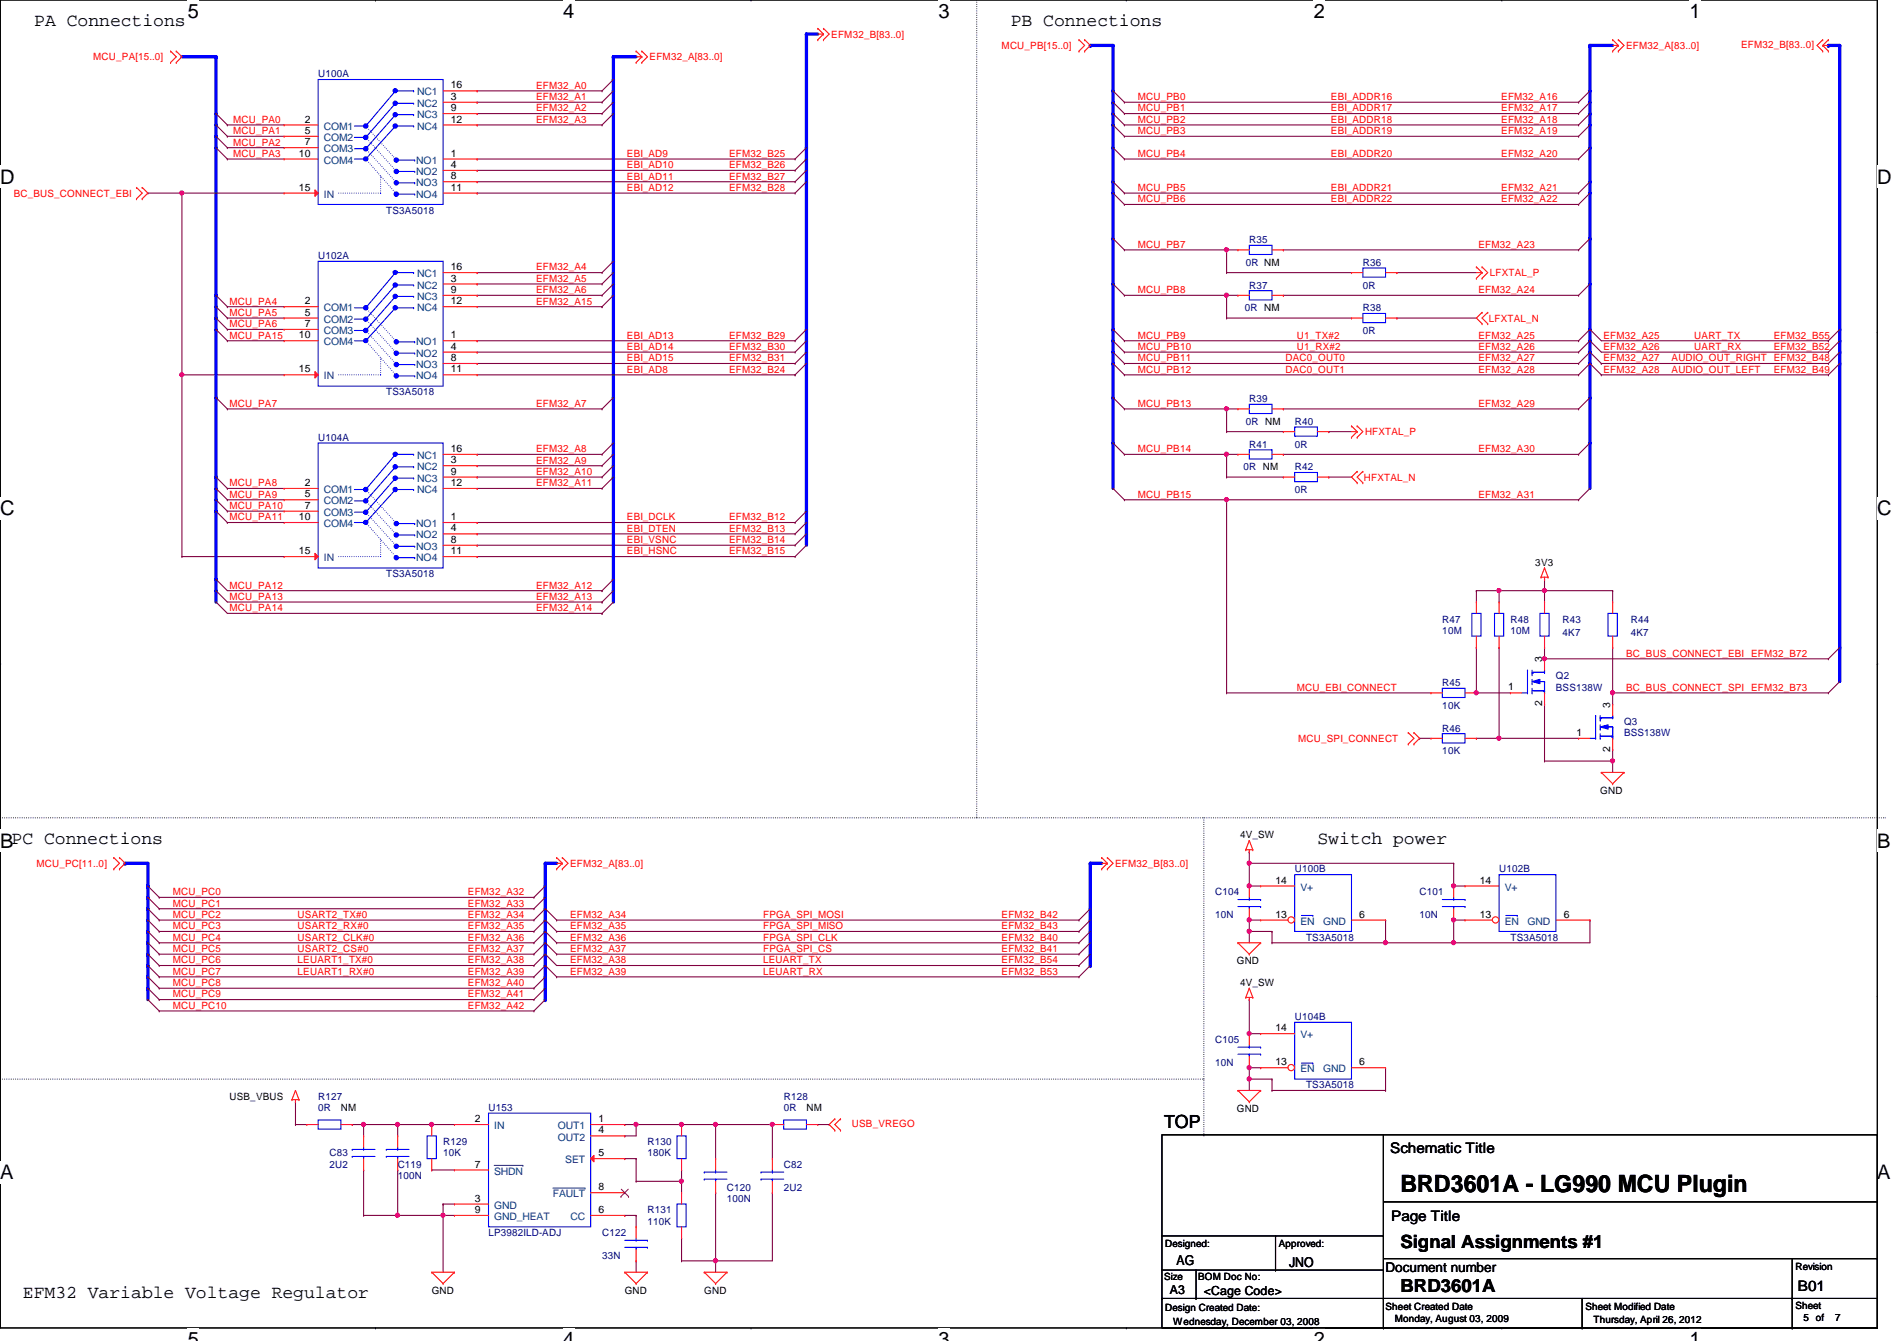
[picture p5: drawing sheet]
<svg xmlns="http://www.w3.org/2000/svg" width="297mm" height="210mm" viewBox="0 0 297 210" stroke-linecap="round" stroke-linejoin="round" font-family="sans-serif">
<defs><g id="words">
<text font-size="3.7" x="219.3" y="186.6">BRD3601A - LG990 MCU Plugin</text>
<g font-size="3.1">
<text x="29.4" y="2.8">5</text>
<text x="88.2" y="2.8">4</text>
<text x="147" y="2.8">3</text>
<text x="205.7" y="2.8">2</text>
<text x="264.5" y="2.8">1</text>
<text x="0" y="28.7">D</text>
<text x="294" y="28.7">D</text>
<text x="0" y="80.7">C</text>
<text x="294" y="80.7">C</text>
<text x="0" y="132.7">BPC Connections</text>
<text x="294" y="132.7">B</text>
<text x="0" y="184.6">A</text>
<text x="294" y="184.6">A</text>
<text x="29.4" y="210.7">5</text>
<text x="88.2" y="210.7">4</text>
<text x="147" y="210.7">3</text>
<text x="205.7" y="210.7">2</text>
<text x="264.5" y="210.7">1</text>
</g>
<g font-size="2.8">
<text x="5.4" y="4">PA Connections</text>
<text x="158.3" y="4">PB Connections</text>
<text x="206.3" y="132">Switch power</text>
<text x="182.3" y="176.6">TOP</text>
<text x="219.3" y="195.4">Signal Assignments #1</text>
<text x="3.6" y="203.2">EFM32 Variable Voltage Regulator</text>
<text x="219.3" y="202.3">BRD3601A</text>
</g>
<g font-size="2.3">
<text x="217.7" y="180.4">Schematic Title</text>
<text x="217.8" y="191.1">Page Title</text>
<text x="281.5" y="202.1">B01</text>
</g>
<g font-size="2.1">
<text x="184.2" y="198.1">AG</text>
<text x="201.8" y="198.2">JNO</text>
<text x="217" y="199.1">Document number</text>
</g>
<g font-size="1.9">
<text x="183.2" y="202.5">A3</text>
<text x="188.5" y="202.7">&lt;Cage Code&gt;</text>
</g>
<g font-size="1.6" fill="#f00">
<text x="130.2" y="5.9">EFM32_B[83..0]</text>
<text x="14.6" y="9.4">MCU_PA[15..0]</text>
<text x="101.7" y="9.4">EFM32_A[83..0]</text>
<text x="156.8" y="7.7">MCU_PB[15..0]</text>
<text x="254.6" y="7.7">EFM32_A[83..0]</text>
<text x="272.6" y="7.5">EFM32_B[83..0]</text>
<text x="83.9" y="15.7">EFM32_A1</text>
<text x="83.9" y="17.4">EFM32_A2</text>
<text x="83.9" y="13.9">EFM32_A0</text>
<text x="178.2" y="15.7">MCU_PB0</text>
<text x="178.2" y="17.4">MCU_PB1</text>
<text x="208.4" y="15.7">EBI_ADDR16</text>
<text x="208.4" y="17.4">EBI_ADDR17</text>
<text x="235.1" y="15.7">EFM32_A16</text>
<text x="235.1" y="17.4">EFM32_A17</text>
<text x="36.5" y="22.8">MCU_PA2</text>
<text x="36.5" y="21">MCU_PA1</text>
<text x="36.5" y="19.2">MCU_PA0</text>
<text x="83.9" y="19.2">EFM32_A3</text>
<text x="178.2" y="19.2">MCU_PB2</text>
<text x="178.2" y="21">MCU_PB3</text>
<text x="208.4" y="19.2">EBI_ADDR18</text>
<text x="208.4" y="21">EBI_ADDR19</text>
<text x="235.1" y="19.2">EFM32_A18</text>
<text x="235.1" y="21">EFM32_A19</text>
<text x="36.5" y="24.6">MCU_PA3</text>
<text x="98.2" y="24.6">EBI_AD9</text>
<text x="98.2" y="26.3">EBI_AD10</text>
<text x="98.2" y="28.1">EBI_AD11</text>
<text x="98.2" y="29.9">EBI_AD12</text>
<text x="114.2" y="26.3">EFM32_B26</text>
<text x="114.2" y="28.1">EFM32_B27</text>
<text x="114.2" y="29.9">EFM32_B28</text>
<text x="114.2" y="24.6">EFM32_B25</text>
<text x="178.2" y="24.6">MCU_PB4</text>
<text x="178.2" y="29.9">MCU_PB5</text>
<text x="208.4" y="24.6">EBI_ADDR20</text>
<text x="208.4" y="29.9">EBI_ADDR21</text>
<text x="235.1" y="24.6">EFM32_A20</text>
<text x="235.1" y="29.9">EFM32_A21</text>
<text x="2.2" y="30.8">BC_BUS_CONNECT_EBI</text>
<text x="178.2" y="31.7">MCU_PB6</text>
<text x="208.4" y="31.7">EBI_ADDR22</text>
<text x="235.1" y="31.7">EFM32_A22</text>
<text x="178.2" y="38.8">MCU_PB7</text>
<text x="231.5" y="38.8">EFM32_A23</text>
<text x="35.9" y="47.7">MCU_PA4</text>
<text x="83.9" y="42.3">EFM32_A4</text>
<text x="83.9" y="44.1">EFM32_A5</text>
<text x="83.9" y="45.9">EFM32_A6</text>
<text x="83.9" y="47.7">EFM32_A15</text>
<text x="178.2" y="45.9">MCU_PB8</text>
<text x="231.5" y="45.9">EFM32_A24</text>
<text x="233.3" y="43.2">LFXTAL_P</text>
<text x="35.9" y="49.4">MCU_PA5</text>
<text x="35.9" y="51.2">MCU_PA6</text>
<text x="35.9" y="53">MCU_PA15</text>
<text x="98.2" y="53">EBI_AD13</text>
<text x="114.2" y="53">EFM32_B29</text>
<text x="178.2" y="53">MCU_PB9</text>
<text x="203.1" y="53">U1_TX#2</text>
<text x="231.5" y="53">EFM32_A25</text>
<text x="233.1" y="50.3">LFXTAL_N</text>
<text x="251.1" y="53">EFM32_A25</text>
<text x="265.3" y="53">UART_TX</text>
<text x="277.7" y="53">EFM32_B55</text>
<text x="98.2" y="54.8">EBI_AD14</text>
<text x="98.2" y="56.6">EBI_AD15</text>
<text x="98.2" y="58.3">EBI_AD8</text>
<text x="114.2" y="54.8">EFM32_B30</text>
<text x="114.2" y="56.6">EFM32_B31</text>
<text x="114.2" y="58.3">EFM32_B24</text>
<text x="178.2" y="54.8">MCU_PB10</text>
<text x="178.2" y="56.6">MCU_PB11</text>
<text x="178.2" y="58.3">MCU_PB12</text>
<text x="201.3" y="56.6">DAC0_OUT0</text>
<text x="201.3" y="58.3">DAC0_OUT1</text>
<text x="203.1" y="54.8">U1_RX#2</text>
<text x="231.5" y="54.8">EFM32_A26</text>
<text x="231.5" y="56.6">EFM32_A27</text>
<text x="231.5" y="58.3">EFM32_A28</text>
<text x="251.1" y="56.6">EFM32_A27</text>
<text x="251.1" y="58.3">EFM32_A28</text>
<text x="251.1" y="54.8">EFM32_A26</text>
<text x="261.7" y="56.6">AUDIO_OUT_RIGHT EFM32_B48</text>
<text x="261.7" y="58.3">AUDIO_OUT_LEFT</text>
<text x="265.3" y="54.8">UART_RX</text>
<text x="277.7" y="54.8">EFM32_B52</text>
<text x="277.7" y="58.3">EFM32_B49</text>
<text x="35.9" y="63.7">MCU_PA7</text>
<text x="83.9" y="63.7">EFM32_A7</text>
<text x="178.2" y="63.7">MCU_PB13</text>
<text x="231.5" y="63.7">EFM32_A29</text>
<text x="83.9" y="70.8">EFM32_A8</text>
<text x="178.2" y="70.8">MCU_PB14</text>
<text x="213.7" y="68.1">HFXTAL_P</text>
<text x="231.5" y="70.8">EFM32_A30</text>
<text x="35.9" y="77.9">MCU_PA9</text>
<text x="35.9" y="76.1">MCU_PA8</text>
<text x="83.9" y="72.6">EFM32_A9</text>
<text x="83.9" y="74.3">EFM32_A10</text>
<text x="83.9" y="76.1">EFM32_A11</text>
<text x="178.2" y="77.9">MCU_PB15</text>
<text x="213.6" y="75.2">HFXTAL_N</text>
<text x="231.5" y="77.9">EFM32_A31</text>
<text x="35.9" y="79.7">MCU_PA10</text>
<text x="35.9" y="81.4">MCU_PA11</text>
<text x="98.2" y="81.4">EBI_DCLK</text>
<text x="98.2" y="83.2">EBI_DTEN</text>
<text x="114.2" y="83.2">EFM32_B13</text>
<text x="114.2" y="81.4">EFM32_B12</text>
<text x="98.2" y="85">EBI_VSNC</text>
<text x="98.2" y="86.8">EBI_HSNC</text>
<text x="114.2" y="85">EFM32_B14</text>
<text x="114.2" y="86.8">EFM32_B15</text>
<text x="35.9" y="92.1">MCU_PA12</text>
<text x="35.9" y="93.9">MCU_PA13</text>
<text x="35.9" y="95.7">MCU_PA14</text>
<text x="83.9" y="92.1">EFM32_A12</text>
<text x="83.9" y="93.9">EFM32_A13</text>
<text x="83.9" y="95.7">EFM32_A14</text>
<text x="254.6" y="102.8">BC_BUS_CONNECT_EBI EFM32_B72</text>
<text x="203.1" y="108.1">MCU_EBI_CONNECT</text>
<text x="254.6" y="108.1">BC_BUS_CONNECT_SPI EFM32_B73</text>
<text x="203.3" y="116.1">MCU_SPI_CONNECT</text>
<text x="5.7" y="135.7">MCU_PC[11..0]</text>
<text x="89.3" y="135.7">EFM32_A[83..0]</text>
<text x="174.6" y="135.7">EFM32_B[83..0]</text>
<text x="27" y="141.9">MCU_PC1</text>
<text x="27" y="143.7">MCU_PC2</text>
<text x="27" y="140.1">MCU_PC0</text>
<text x="46.6" y="143.7">USART2_TX#0</text>
<text x="73.3" y="141.9">EFM32_A33</text>
<text x="73.3" y="143.7">EFM32_A34</text>
<text x="73.3" y="140.1">EFM32_A32</text>
<text x="89.3" y="143.7">EFM32_A34</text>
<text x="119.5" y="143.7">FPGA_SPI_MOSI</text>
<text x="156.8" y="143.7">EFM32_B42</text>
<text x="27" y="145.5">MCU_PC3</text>
<text x="27" y="149">MCU_PC5</text>
<text x="27" y="147.2">MCU_PC4</text>
<text x="46.6" y="145.5">USART2_RX#0</text>
<text x="46.6" y="149">USART2_CS#0</text>
<text x="46.6" y="147.2">USART2_CLK#0</text>
<text x="73.3" y="145.5">EFM32_A35</text>
<text x="73.3" y="149">EFM32_A37</text>
<text x="73.3" y="147.2">EFM32_A36</text>
<text x="89.3" y="145.5">EFM32_A35</text>
<text x="89.3" y="147.2">EFM32_A36</text>
<text x="89.3" y="149">EFM32_A37</text>
<text x="119.5" y="145.5">FPGA_SPI_MISO</text>
<text x="119.5" y="147.2">FPGA_SPI_CLK</text>
<text x="119.5" y="149">FPGA_SPI_CS</text>
<text x="156.8" y="145.5">EFM32_B43</text>
<text x="156.8" y="147.2">EFM32_B40</text>
<text x="156.8" y="149">EFM32_B41</text>
<text x="27" y="150.8">MCU_PC6</text>
<text x="27" y="152.6">MCU_PC7</text>
<text x="27" y="154.3">MCU_PC8</text>
<text x="46.6" y="150.8">LEUART1_TX#0</text>
<text x="46.6" y="152.6">LEUART1_RX#0</text>
<text x="73.3" y="150.8">EFM32_A38</text>
<text x="73.3" y="152.6">EFM32_A39</text>
<text x="73.3" y="154.3">EFM32_A40</text>
<text x="89.3" y="150.8">EFM32_A38</text>
<text x="89.3" y="152.6">EFM32_A39</text>
<text x="119.5" y="150.8">LEUART_TX</text>
<text x="119.5" y="152.6">LEUART_RX</text>
<text x="156.8" y="150.8">EFM32_B54</text>
<text x="156.8" y="152.6">EFM32_B53</text>
<text x="27" y="156.1">MCU_PC9</text>
<text x="27" y="157.9">MCU_PC10</text>
<text x="73.3" y="156.1">EFM32_A41</text>
<text x="73.3" y="157.9">EFM32_A42</text>
<text x="133.4" y="176.4">USB_VREGO</text>
</g>
<g font-size="1.6" fill="#000080">
<text x="49.8" y="12.1">U100A</text>
<text x="60.5" y="33.4">TS3A5018</text>
<text x="49.8" y="40.6">U102A</text>
<text x="195.1" y="41.6">0R NM</text>
<text x="195.6" y="38.1">R35</text>
<text x="213.4" y="41.6">R36</text>
<text x="195.6" y="45.2">R37</text>
<text x="213.4" y="45.2">0R</text>
<text x="194.9" y="48.7">0R NM</text>
<text x="213.4" y="48.7">R38</text>
<text x="213.4" y="52.3">0R</text>
<text x="60.5" y="61.9">TS3A5018</text>
<text x="195.6" y="62.9">R39</text>
<text x="49.8" y="69">U104A</text>
<text x="195.1" y="66.5">0R NM</text>
<text x="195.6" y="70.1">R41</text>
<text x="202.7" y="66.5">R40</text>
<text x="202.7" y="70.1">0R</text>
<text x="194.7" y="73.6">0R NM</text>
<text x="202.7" y="73.6">R42</text>
<text x="202.7" y="77.2">0R</text>
<text x="60.5" y="90.3">TS3A5018</text>
<text x="225.8" y="97.5">R47</text>
<text x="225.8" y="99.2">10M</text>
<text x="236.5" y="97.5">R48</text>
<text x="236.5" y="99.2">10M</text>
<text x="244.7" y="97.5">R43</text>
<text x="244.7" y="99.6">4K7</text>
<text x="255.4" y="97.5">R44</text>
<text x="255.4" y="99.6">4K7</text>
<text x="225.8" y="107.4">R45</text>
<text x="243.6" y="106.3">Q2</text>
<text x="225.8" y="111">10K</text>
<text x="243.6" y="108.1">BSS138W</text>
<text x="254.3" y="113.5">Q3</text>
<text x="225.8" y="114.5">R46</text>
<text x="225.8" y="118.1">10K</text>
<text x="254.3" y="115.2">BSS138W</text>
<text x="202.7" y="136.6">U100B</text>
<text x="234.7" y="136.6">U102B</text>
<text x="190.3" y="140.1">C104</text>
<text x="190.3" y="143.7">10N</text>
<text x="222.3" y="140.1">C101</text>
<text x="222.3" y="143.7">10N</text>
<text x="204.5" y="147.2">TS3A5018</text>
<text x="236.5" y="147.2">TS3A5018</text>
<text x="202.7" y="159.7">U104B</text>
<text x="190.3" y="163.2">C105</text>
<text x="190.3" y="166.8">10N</text>
<text x="49.8" y="172.1">R127</text>
<text x="49.8" y="173.9">0R</text>
<text x="76.5" y="173.9">U153</text>
<text x="122.7" y="172.1">R128</text>
<text x="122.7" y="173.9">0R</text>
<text x="204.5" y="170.3">TS3A5018</text>
<text x="69.4" y="179.2">R129</text>
<text x="101.4" y="179.2">R130</text>
<text x="51.6" y="181">C83</text>
<text x="51.6" y="182.8">2U2</text>
<text x="62.3" y="182.8">C119</text>
<text x="62.3" y="184.6">100N</text>
<text x="69.4" y="181">10K</text>
<text x="101.4" y="181">180K</text>
<text x="122.7" y="182.8">C82</text>
<text x="101.4" y="189.9">R131</text>
<text x="101.4" y="191.7">110K</text>
<text x="113.8" y="186.4">C120</text>
<text x="113.8" y="188.1">100N</text>
<text x="122.7" y="186.4">2U2</text>
<text x="76.5" y="193.5">LP3982ILD-ADJ</text>
<text x="94.3" y="193.5">C122</text>
<text x="94.3" y="197">33N</text>
</g>
<g font-size="1.6" fill="#004080">
<text x="65.3" y="14.9">NC1</text>
<text x="65.3" y="16.7">NC2</text>
<text x="50.7" y="20.3">COM1</text>
<text x="50.7" y="22.1">COM2</text>
<text x="50.7" y="23.8">COM3</text>
<text x="65.3" y="18.5">NC3</text>
<text x="65.3" y="20.3">NC4</text>
<text x="50.7" y="25.6">COM4</text>
<text x="65.2" y="25.6">NO1</text>
<text x="65.2" y="27.4">NO2</text>
<text x="65.2" y="29.2">NO3</text>
<text x="50.7" y="30.9">IN</text>
<text x="65.2" y="30.9">NO4</text>
<text x="65.3" y="43.4">NC1</text>
<text x="65.3" y="45.2">NC2</text>
<text x="65.3" y="46.9">NC3</text>
<text x="50.7" y="48.7">COM1</text>
<text x="50.7" y="50.5">COM2</text>
<text x="50.7" y="52.3">COM3</text>
<text x="65.3" y="48.7">NC4</text>
<text x="50.7" y="54.1">COM4</text>
<text x="50.7" y="59.4">IN</text>
<text x="65.2" y="54.1">NO1</text>
<text x="65.2" y="55.8">NO2</text>
<text x="65.2" y="57.6">NO3</text>
<text x="65.2" y="59.4">NO4</text>
<text x="65.3" y="71.8">NC1</text>
<text x="50.7" y="77.2">COM1</text>
<text x="65.3" y="73.6">NC2</text>
<text x="65.3" y="75.4">NC3</text>
<text x="65.3" y="77.2">NC4</text>
<text x="50.7" y="79">COM2</text>
<text x="50.7" y="80.7">COM3</text>
<text x="50.7" y="82.5">COM4</text>
<text x="65.2" y="82.5">NO1</text>
<text x="50.7" y="87.8">IN</text>
<text x="65.2" y="84.3">NO2</text>
<text x="65.2" y="86.1">NO3</text>
<text x="65.2" y="87.8">NO4</text>
<text x="203.6" y="139.4">V+</text>
<text x="235.6" y="139.4">V+</text>
<text x="203.6" y="144.7">EN</text>
<text x="207.2" y="144.7">GND</text>
<text x="235.6" y="144.7">EN</text>
<text x="239.2" y="144.7">GND</text>
<text x="203.6" y="162.5">V+</text>
<text x="203.6" y="167.9">EN</text>
<text x="207.2" y="167.9">GND</text>
<text x="77.4" y="176.7">IN</text>
<text x="87.3" y="176.7">OUT1</text>
<text x="87.3" y="178.5">OUT2</text>
<text x="77.4" y="183.9">SHDN</text>
<text x="88.5" y="182.1">SET</text>
<text x="77.4" y="189.2">GND</text>
<text x="77.4" y="191">GND_HEAT</text>
<text x="86.6" y="187.4">FAULT</text>
<text x="89.3" y="191">CC</text>
</g>
<g font-size="1.6">
<text x="70.6" y="13.8">16</text>
<text x="70.6" y="15.6">3</text>
<text x="70.6" y="17.4">9</text>
<text x="47.7" y="19.2">2</text>
<text x="47.7" y="21">5</text>
<text x="47.7" y="22.7">7</text>
<text x="70.6" y="19.2">12</text>
<text x="46.8" y="24.5">10</text>
<text x="46.8" y="29.8">15</text>
<text x="70.6" y="24.5">1</text>
<text x="70.6" y="26.3">4</text>
<text x="70.6" y="28.1">8</text>
<text x="70.6" y="29.8">11</text>
<text x="47.7" y="47.6">2</text>
<text x="70.6" y="42.3">16</text>
<text x="70.6" y="44.1">3</text>
<text x="70.6" y="45.8">9</text>
<text x="70.6" y="47.6">12</text>
<text x="46.8" y="53">10</text>
<text x="47.7" y="49.4">5</text>
<text x="47.7" y="51.2">7</text>
<text x="70.6" y="53">1</text>
<text x="46.8" y="58.3">15</text>
<text x="70.6" y="54.7">4</text>
<text x="70.6" y="56.5">8</text>
<text x="70.6" y="58.3">11</text>
<text x="70.6" y="70.7">16</text>
<text x="47.7" y="76.1">2</text>
<text x="47.7" y="77.9">5</text>
<text x="70.6" y="72.5">3</text>
<text x="70.6" y="74.3">9</text>
<text x="70.6" y="76.1">12</text>
<text x="46.8" y="81.4">10</text>
<text x="47.7" y="79.6">7</text>
<text x="70.6" y="81.4">1</text>
<text x="70.6" y="83.2">4</text>
<text x="46.8" y="86.7">15</text>
<text x="70.6" y="85">8</text>
<text x="70.6" y="86.7">11</text>
<text x="240.4" y="88.6">3V3</text>
<text x="241.5" y="103.7" transform="rotate(-90 241.5 103.7)">3</text>
<text x="236.2" y="108.1">1</text>
<text x="241.5" y="110.6" transform="rotate(-90 241.5 110.6)">2</text>
<text x="252.1" y="110.8" transform="rotate(-90 252.1 110.8)">3</text>
<text x="246.8" y="115.2">1</text>
<text x="252.1" y="117.7" transform="rotate(-90 252.1 117.7)">2</text>
<text x="250.6" y="124.3">GND</text>
<text x="194.2" y="131.2">4V_SW</text>
<text x="199.7" y="138.3">14</text>
<text x="199.7" y="143.6">13</text>
<text x="212.8" y="143.6">6</text>
<text x="231.7" y="138.3">14</text>
<text x="231.7" y="143.6">13</text>
<text x="244.9" y="143.6">6</text>
<text x="193.7" y="151">GND</text>
<text x="194.2" y="154.3">4V_SW</text>
<text x="199.7" y="161.4">14</text>
<text x="199.7" y="166.8">13</text>
<text x="212.8" y="166.8">6</text>
<text x="35.9" y="172.1">USB_VBUS</text>
<text x="53.4" y="173.9">NM</text>
<text x="126.3" y="173.9">NM</text>
<text x="74.4" y="175.6">2</text>
<text x="93.7" y="175.6">1</text>
<text x="93.7" y="177.4">4</text>
<text x="193.7" y="174.1">GND</text>
<text x="74.4" y="182.8">7</text>
<text x="93.7" y="181">5</text>
<text x="74.4" y="188.1">3</text>
<text x="74.4" y="189.9">9</text>
<text x="93.7" y="186.3">8</text>
<text x="93.7" y="189.9">6</text>
<text x="182.5" y="195.2">Designed:</text>
<text x="200.2" y="195.2">Approved:</text>
<text x="67.6" y="202.5">GND</text>
<text x="97.8" y="202.5">GND</text>
<text x="110.3" y="202.5">GND</text>
<text x="182.3" y="200.4">Size</text>
<text x="187.6" y="200.4">BOM Doc No:</text>
<text x="281.1" y="198.8">Revision</text>
<text x="182.5" y="205.2">Design Created Date:</text>
<text x="183.7" y="207.3">Wednesday, December 03, 2008</text>
<text x="217" y="205">Sheet Created Date</text>
<text x="218.4" y="207">Monday, August 03, 2009</text>
<text x="248.2" y="205">Sheet Modified Date</text>
<text x="249.5" y="207.1">Thursday, April 26, 2012</text>
<text x="281.1" y="204.9">Sheet</text>
<text x="282.4" y="206.8">5 of</text>
<text x="287.4" y="206.8">7</text>
</g>
</g></defs>
<path d="M0 0h294v207.9h-294z" fill="none" stroke="#000" stroke-width=".17"/>
<g fill="#fff">
<path d="M29.4 0h1.8v3.5h-1.8z"/>
<path d="M29.4 207.9h1.8v2h-1.8z"/>
</g>
<path d="M58.8 0h.1M58.8 207.9h.1" fill="none" stroke="#000" stroke-width=".17"/>
<g fill="#fff">
<path d="M88.2 0h1.7v3.5h-1.7z"/>
<path d="M88.2 207.9h1.7v2h-1.7z"/>
</g>
<path d="M117.6 0h.1M117.6 207.9h.1" fill="none" stroke="#000" stroke-width=".17"/>
<g fill="#fff">
<path d="M147 0h1.7v3.5h-1.7z"/>
<path d="M147 207.9h1.7v2h-1.7z"/>
</g>
<path d="M176.4 0h.1M176.4 207.9h.1" fill="none" stroke="#000" stroke-width=".17"/>
<g fill="#fff">
<path d="M205.7 0h1.8v3.5h-1.8z"/>
<path d="M205.7 207.9h1.8v2h-1.8z"/>
</g>
<path d="M235.2 0h.1M235.2 207.9h.1" fill="none" stroke="#000" stroke-width=".17"/>
<g fill="#fff">
<path d="M264.5 0h1.8v3.5h-1.8z"/>
<path d="M264.5 207.9h1.8v2h-1.8z"/>
<path d="M0 26h2.3v3.4h-2.3z"/>
<path d="M294 26h2.2v3.4h-2.2z"/>
<path d="M0 77.9h2.3v3.5h-2.3z"/>
<path d="M294 77.9h2.2v3.5h-2.2z"/>
</g>
<path d="M0 51.9h.1M294 51.9h.1" fill="none" stroke="#000" stroke-width=".17"/>
<g fill="#fff">
<path d="M0 129.9h2.1v3.4h-2.1z"/>
<path d="M294 129.9h2v3.4h-2z"/>
</g>
<path d="M0 103.9h.1M294 103.9h.1" fill="none" stroke="#000" stroke-width=".17"/>
<path d="M0 103.9h.1M294 103.9h.1" fill="none" stroke="#000" stroke-width=".16"/>
<g fill="#fff">
<path d="M0 181.8h2.1v3.5h-2.1z"/>
<path d="M294 181.8h2v3.5h-2z"/>
</g>
<path d="M0 155.9h.1M294 155.9h.1" fill="none" stroke="#000" stroke-width=".17"/>
<path d="M152.9 0v128M0 128h295.2M152.9 128h.1M188.5 128v49.8M295.2 128h.1M0 168.9h188.5M188.5 177.8h.1M188.5 168.9h.1" fill="none" stroke="#000" stroke-width=".17" stroke-dasharray="0 .3"/>
<g fill="none" stroke="#800040" stroke-width=".17">
<path d="M74.7 16h.1M74.7 17.8h.1M74.7 19.6h.1M74.7 16h19.6M74.7 17.8h19.6M74.7 19.6h19.6M35.6 48h.1M35.6 49.8h.1M35.6 51.6h.1M35.6 48h8.9M35.6 49.8h8.9M35.6 51.6h8.9"/>
<path d="M35.6 78.2h.1M35.6 78.2h8.9M35.6 80h.1M35.6 80h8.9"/>
</g>
<path d="M249 23.1v5.3" fill="none" stroke="#00f" stroke-width=".51"/>
<circle cx="249" cy="23.1" r=".25" fill="#00f"/>
<path d="M174.3 37.3v7.1" fill="none" stroke="#00f" stroke-width=".51"/>
<circle cx="174.3" cy="37.3" r=".25" fill="#00f"/>
<path d="M192.1 39.1h.1M192.1 39.1h1.7" fill="none" stroke="#800040" stroke-width=".17"/>
<path d="M249 37.3v7.1" fill="none" stroke="#00f" stroke-width=".51"/>
<circle cx="249" cy="37.3" r=".25" fill="#00f"/>
<path d="M192.1 39.1h.1M192.1 39.1v3.6M192.1 42.7h.1M192.1 42.7h19.5" fill="none" stroke="#800040" stroke-width=".17"/>
<circle cx="192" cy="39.1" r=".32" fill="#f0f"/>
<circle cx="192" cy="39.1" r=".32" fill="none" stroke="#f0f" stroke-width=".17"/>
<path d="M176.1 39.1h.1M176.1 39.1h16M201 39.1h.1M201 39.1h46.2M192.1 46.2h.1M192.1 46.2h1.7M218.7 42.7h.1M218.7 42.7h12.5" fill="none" stroke="#800040" stroke-width=".17"/>
<circle cx="192" cy="46.2" r=".32" fill="#f0f"/>
<circle cx="192" cy="46.2" r=".32" fill="none" stroke="#f0f" stroke-width=".17"/>
<path d="M176.1 46.2h.1M176.1 46.2h16M192.1 49.8h.1M192.1 46.2h.1M192.1 49.8h19.5M192.1 46.2v3.6M201 46.2h.1M201 46.2h46.2M218.7 49.8h.1M218.7 49.8h12.5" fill="none" stroke="#800040" stroke-width=".17"/>
<path d="M174.3 51.6v1.7" fill="none" stroke="#00f" stroke-width=".51"/>
<circle cx="174.3" cy="51.6" r=".25" fill="#00f"/>
<path d="M174.3 53.3v1.8" fill="none" stroke="#00f" stroke-width=".51"/>
<circle cx="174.3" cy="53.3" r=".25" fill="#00f"/>
<path d="M174.3 55.1v1.8" fill="none" stroke="#00f" stroke-width=".51"/>
<circle cx="174.3" cy="55.1" r=".25" fill="#00f"/>
<path d="M249 51.6v1.7" fill="none" stroke="#00f" stroke-width=".51"/>
<circle cx="249" cy="51.6" r=".25" fill="#00f"/>
<path d="M249 53.3v1.8" fill="none" stroke="#00f" stroke-width=".51"/>
<circle cx="249" cy="53.3" r=".25" fill="#00f"/>
<path d="M249 55.1v1.8" fill="none" stroke="#00f" stroke-width=".51"/>
<circle cx="249" cy="55.1" r=".25" fill="#00f"/>
<path d="M176.1 53.3h.1M176.1 55.1h.1M176.1 53.3h71.1M176.1 55.1h71.1" fill="none" stroke="#800040" stroke-width=".17"/>
<path d="M174.3 23.1v5.3" fill="none" stroke="#00f" stroke-width=".51"/>
<circle cx="174.3" cy="23.1" r=".25" fill="#00f"/>
<path d="M288.1 53.3v1.8" fill="none" stroke="#00f" stroke-width=".51"/>
<circle cx="288.1" cy="53.3" r=".25" fill="#00f"/>
<path d="M288.1 55.1v1.8" fill="none" stroke="#00f" stroke-width=".51"/>
<circle cx="288.1" cy="55.1" r=".25" fill="#00f"/>
<path d="M250.7 56.9h.1M250.7 58.7h.1M250.7 56.9h35.6M250.7 58.7h35.6M192.1 64h.1M192.1 64h1.7" fill="none" stroke="#800040" stroke-width=".17"/>
<circle cx="192" cy="64" r=".32" fill="#f0f"/>
<circle cx="192" cy="64" r=".32" fill="none" stroke="#f0f" stroke-width=".17"/>
<path d="M192.1 71.1h.1M192.1 67.6h.1M192.1 64h.1M192.1 74.7h.1M192.1 71.1h1.7M192.1 67.6h8.9M192.1 64v3.6M192.1 71.1v3.6M192.1 74.7h8.9" fill="none" stroke="#800040" stroke-width=".17"/>
<circle cx="192" cy="71.1" r=".32" fill="#f0f"/>
<circle cx="192" cy="71.1" r=".32" fill="none" stroke="#f0f" stroke-width=".17"/>
<path d="M176.1 71.1h.1M176.1 71.1h16M208.1 67.6h.1M208.1 74.7h.1M208.1 67.6h3.5M208.1 74.7h3.5" fill="none" stroke="#800040" stroke-width=".17"/>
<path d="M249 56.9v5.3" fill="none" stroke="#00f" stroke-width=".51"/>
<circle cx="249" cy="56.9" r=".25" fill="#00f"/>
<path d="M249 62.2v7.1" fill="none" stroke="#00f" stroke-width=".51"/>
<circle cx="249" cy="62.2" r=".25" fill="#00f"/>
<path d="M174.3 56.9v5.3" fill="none" stroke="#00f" stroke-width=".51"/>
<circle cx="174.3" cy="56.9" r=".25" fill="#00f"/>
<path d="M174.3 62.2v7.1" fill="none" stroke="#00f" stroke-width=".51"/>
<circle cx="174.3" cy="62.2" r=".25" fill="#00f"/>
<path d="M201 64h.1M201 71.1h.1M201 64h46.2M201 71.1h46.2" fill="none" stroke="#800040" stroke-width=".17"/>
<path d="M174.3 69.3v7.2" fill="none" stroke="#00f" stroke-width=".51"/>
<circle cx="174.3" cy="69.3" r=".25" fill="#00f"/>
<path d="M249 69.3v7.2" fill="none" stroke="#00f" stroke-width=".51"/>
<circle cx="249" cy="69.3" r=".25" fill="#00f"/>
<path d="M176.1 64h.1M176.1 64h16" fill="none" stroke="#800040" stroke-width=".17"/>
<path d="M23.2 142.2v1.8" fill="none" stroke="#00f" stroke-width=".51"/>
<circle cx="23.2" cy="142.2" r=".25" fill="#00f"/>
<path d="M24.9 142.2h.1M24.9 144h.1M24.9 145.8h.1M24.9 142.2h58.7M24.9 144h58.7M24.9 145.8h58.7" fill="none" stroke="#800040" stroke-width=".17"/>
<path d="M85.4 138.7v1.8" fill="none" stroke="#00f" stroke-width=".51"/>
<circle cx="85.4" cy="138.7" r=".25" fill="#00f"/>
<path d="M23.2 135.1v3.6" fill="none" stroke="#00f" stroke-width=".51"/>
<circle cx="23.2" cy="138.7" r=".25" fill="#00f"/>
<path d="M85.4 140.5v1.7" fill="none" stroke="#00f" stroke-width=".51"/>
<circle cx="85.4" cy="140.5" r=".25" fill="#00f"/>
<path d="M85.4 142.2v1.8" fill="none" stroke="#00f" stroke-width=".51"/>
<circle cx="85.4" cy="142.2" r=".25" fill="#00f"/>
<path d="M23.2 138.7v1.8" fill="none" stroke="#00f" stroke-width=".51"/>
<circle cx="23.2" cy="138.7" r=".25" fill="#00f"/>
<path d="M24.9 140.5h.1M24.9 140.5h58.7" fill="none" stroke="#800040" stroke-width=".17"/>
<path d="M23.2 140.5v1.7" fill="none" stroke="#00f" stroke-width=".51"/>
<circle cx="23.2" cy="140.5" r=".25" fill="#00f"/>
<path d="M19.6 135.1h3.6" fill="none" stroke="#00f" stroke-width=".51"/>
<circle cx="19.6" cy="135.1" r=".25" fill="#00f"/>
<path d="M23.2 149.4v1.7" fill="none" stroke="#00f" stroke-width=".51"/>
<circle cx="23.2" cy="149.4" r=".25" fill="#00f"/>
<path d="M24.9 149.4h.1M24.9 151.1h.1M24.9 152.9h.1M24.9 149.4h58.7M24.9 151.1h58.7M24.9 152.9h58.7" fill="none" stroke="#800040" stroke-width=".17"/>
<path d="M85.4 145.8v1.8" fill="none" stroke="#00f" stroke-width=".51"/>
<circle cx="85.4" cy="145.8" r=".25" fill="#00f"/>
<path d="M85.4 147.6v1.8" fill="none" stroke="#00f" stroke-width=".51"/>
<circle cx="85.4" cy="147.6" r=".25" fill="#00f"/>
<path d="M85.4 149.4v1.7" fill="none" stroke="#00f" stroke-width=".51"/>
<circle cx="85.4" cy="149.4" r=".25" fill="#00f"/>
<path d="M23.2 145.8v1.8" fill="none" stroke="#00f" stroke-width=".51"/>
<circle cx="23.2" cy="145.8" r=".25" fill="#00f"/>
<path d="M24.9 147.6h.1M24.9 147.6h58.7" fill="none" stroke="#800040" stroke-width=".17"/>
<path d="M23.2 147.6v1.8" fill="none" stroke="#00f" stroke-width=".51"/>
<circle cx="23.2" cy="147.6" r=".25" fill="#00f"/>
<path d="M24.9 156.5h.1M24.9 158.2h.1M24.9 156.5h58.7M24.9 158.2h58.7" fill="none" stroke="#800040" stroke-width=".17"/>
<path d="M85.4 152.9v1.8" fill="none" stroke="#00f" stroke-width=".51"/>
<circle cx="85.4" cy="152.9" r=".25" fill="#00f"/>
<path d="M23.2 152.9v1.8" fill="none" stroke="#00f" stroke-width=".51"/>
<circle cx="23.2" cy="152.9" r=".25" fill="#00f"/>
<path d="M24.9 154.7h.1M24.9 154.7h58.7" fill="none" stroke="#800040" stroke-width=".17"/>
<path d="M23.2 154.7v1.8" fill="none" stroke="#00f" stroke-width=".51"/>
<circle cx="23.2" cy="154.7" r=".25" fill="#00f"/>
<path d="M23.2 144v1.8" fill="none" stroke="#00f" stroke-width=".51"/>
<circle cx="23.2" cy="144" r=".25" fill="#00f"/>
<path d="M23.2 151.1v1.8" fill="none" stroke="#00f" stroke-width=".51"/>
<circle cx="23.2" cy="151.1" r=".25" fill="#00f"/>
<path d="M85.4 151.1v1.8" fill="none" stroke="#00f" stroke-width=".51"/>
<circle cx="85.4" cy="151.1" r=".25" fill="#00f"/>
<path d="M85.4 144v1.8" fill="none" stroke="#00f" stroke-width=".51"/>
<circle cx="85.4" cy="144" r=".25" fill="#00f"/>
<path d="M87.2 144h.1M87.2 145.8h.1M87.2 147.6h.1M87.2 149.4h.1M87.2 144h81.7M87.2 145.8h81.7M87.2 147.6h81.7M87.2 149.4h81.7" fill="none" stroke="#800040" stroke-width=".17"/>
<path d="M170.7 142.2v1.8" fill="none" stroke="#00f" stroke-width=".51"/>
<circle cx="170.7" cy="142.2" r=".25" fill="#00f"/>
<path d="M170.7 135.1v7.1" fill="none" stroke="#00f" stroke-width=".51"/>
<circle cx="170.7" cy="135.1" r=".25" fill="#00f"/>
<path d="M170.7 145.8v1.8" fill="none" stroke="#00f" stroke-width=".51"/>
<circle cx="170.7" cy="145.8" r=".25" fill="#00f"/>
<path d="M170.7 144v1.8" fill="none" stroke="#00f" stroke-width=".51"/>
<circle cx="170.7" cy="144" r=".25" fill="#00f"/>
<path d="M85.4 135.1h1.8" fill="none" stroke="#00f" stroke-width=".51"/>
<circle cx="85.4" cy="135.1" r=".25" fill="#00f"/>
<path d="M85.4 135.1v3.6" fill="none" stroke="#00f" stroke-width=".51"/>
<circle cx="85.4" cy="138.7" r=".25" fill="#00f"/>
<path d="M170.7 135.1h1.8" fill="none" stroke="#00f" stroke-width=".51"/>
<circle cx="170.7" cy="135.1" r=".25" fill="#00f"/>
<path d="M170.7 7.1h3.6" fill="none" stroke="#00f" stroke-width=".51"/>
<circle cx="170.7" cy="7.1" r=".25" fill="#00f"/>
<path d="M249 7.1h3.5" fill="none" stroke="#00f" stroke-width=".51"/>
<circle cx="249" cy="7.1" r=".25" fill="#00f"/>
<path d="M249 17.8v1.8" fill="none" stroke="#00f" stroke-width=".51"/>
<circle cx="249" cy="17.8" r=".25" fill="#00f"/>
<path d="M286.3 7.1h1.8" fill="none" stroke="#00f" stroke-width=".51"/>
<circle cx="286.3" cy="7.1" r=".25" fill="#00f"/>
<path d="M231.2 108.5h.1M231.2 108.5h5.3" fill="none" stroke="#800040" stroke-width=".17"/>
<circle cx="231.2" cy="108.4" r=".32" fill="#f0f"/>
<circle cx="231.2" cy="108.4" r=".32" fill="none" stroke="#f0f" stroke-width=".17"/>
<path d="M234.7 115.6h.1M234.7 115.6h12.5" fill="none" stroke="#800040" stroke-width=".17"/>
<circle cx="234.7" cy="115.5" r=".32" fill="#f0f"/>
<circle cx="234.7" cy="115.5" r=".32" fill="none" stroke="#f0f" stroke-width=".17"/>
<path d="M241.8 110.2h.1M241.8 119.1h.1M241.8 110.2v8.9M241.8 119.1h10.7M252.5 119.1h.1M252.5 119.1v1.8" fill="none" stroke="#800040" stroke-width=".17"/>
<circle cx="252.5" cy="119.1" r=".32" fill="#f0f"/>
<circle cx="252.5" cy="119.1" r=".32" fill="none" stroke="#f0f" stroke-width=".17"/>
<path d="M241.8 90.7h.1M241.8 92.5h.1M241.8 90.7v1.8M241.8 92.5h10.7M252.5 92.5h.1M252.5 92.5v1.7M241.8 101.3h.1M241.8 101.3v1.8M252.5 117.3h.1M252.5 108.5h.1M252.5 108.5v1.7M252.5 117.3v1.8" fill="none" stroke="#800040" stroke-width=".17"/>
<circle cx="241.8" cy="92.4" r=".32" fill="#f0f"/>
<circle cx="241.8" cy="92.4" r=".32" fill="none" stroke="#f0f" stroke-width=".17"/>
<path d="M241.8 92.5h.1M241.8 92.5v1.7M241.8 103.1h.1M241.8 103.1h44.5" fill="none" stroke="#800040" stroke-width=".17"/>
<circle cx="241.8" cy="103.1" r=".32" fill="#f0f"/>
<circle cx="241.8" cy="103.1" r=".32" fill="none" stroke="#f0f" stroke-width=".17"/>
<path d="M252.5 108.5h.1M252.5 108.5h33.8" fill="none" stroke="#800040" stroke-width=".17"/>
<circle cx="252.5" cy="108.4" r=".32" fill="#f0f"/>
<circle cx="252.5" cy="108.4" r=".32" fill="none" stroke="#f0f" stroke-width=".17"/>
<path d="M252.5 101.3h.1M252.5 101.3v7.2" fill="none" stroke="#800040" stroke-width=".17"/>
<path d="M288.1 101.3v5.4" fill="none" stroke="#00f" stroke-width=".51"/>
<circle cx="288.1" cy="101.3" r=".25" fill="#00f"/>
<path d="M231.2 92.5h.1M231.2 92.5v1.7M231.2 92.5h3.5M234.7 92.5h.1M234.7 92.5v1.7" fill="none" stroke="#800040" stroke-width=".17"/>
<circle cx="234.7" cy="92.4" r=".32" fill="#f0f"/>
<circle cx="234.7" cy="92.4" r=".32" fill="none" stroke="#f0f" stroke-width=".17"/>
<g fill="none" stroke="#800040" stroke-width=".17">
<path d="M35.6 19.6h.1M35.6 19.6h8.9M74.7 14.2h.1M74.7 14.2h19.6M35.6 24.9h.1M35.6 23.1h.1M35.6 21.3h.1M35.6 24.9h8.9M35.6 23.1h8.9M35.6 21.3h8.9M176.1 56.9h.1M176.1 58.7h.1"/>
<path d="M176.1 56.9h71.1M176.1 58.7h71.1M35.6 76.5h.1M35.6 76.5h8.9M35.6 81.8h.1M35.6 81.8h8.9M234.7 92.5h.1M234.7 92.5h7.1M231.2 101.3h.1M231.2 101.3v7.2M234.7 101.3h.1M234.7 101.3v14.3"/>
</g>
<path d="M96.1 8.9h3.5" fill="none" stroke="#00f" stroke-width=".51"/>
<circle cx="96.1" cy="8.9" r=".25" fill="#00f"/>
<path d="M33.8 23.1v23.1" fill="none" stroke="#00f" stroke-width=".51"/>
<circle cx="33.8" cy="23.1" r=".25" fill="#00f"/>
<path d="M33.8 46.2v1.8" fill="none" stroke="#00f" stroke-width=".51"/>
<circle cx="33.8" cy="46.2" r=".25" fill="#00f"/>
<path d="M33.8 48v1.8" fill="none" stroke="#00f" stroke-width=".51"/>
<circle cx="33.8" cy="48" r=".25" fill="#00f"/>
<path d="M33.8 62.2v12.5" fill="none" stroke="#00f" stroke-width=".51"/>
<circle cx="33.8" cy="62.2" r=".25" fill="#00f"/>
<path d="M33.8 74.7v1.8" fill="none" stroke="#00f" stroke-width=".51"/>
<circle cx="33.8" cy="74.7" r=".25" fill="#00f"/>
<path d="M33.8 76.5v1.7" fill="none" stroke="#00f" stroke-width=".51"/>
<circle cx="33.8" cy="76.5" r=".25" fill="#00f"/>
<path d="M33.8 17.8v1.8" fill="none" stroke="#00f" stroke-width=".51"/>
<circle cx="33.8" cy="17.8" r=".25" fill="#00f"/>
<path d="M33.8 19.6v1.7" fill="none" stroke="#00f" stroke-width=".51"/>
<circle cx="33.8" cy="19.6" r=".25" fill="#00f"/>
<path d="M33.8 21.3v1.8" fill="none" stroke="#00f" stroke-width=".51"/>
<circle cx="33.8" cy="21.3" r=".25" fill="#00f"/>
<path d="M23.2 30.2h.1M23.2 30.2h5.3M28.5 58.7h.1M28.5 58.7v28.4" fill="none" stroke="#800040" stroke-width=".17"/>
<circle cx="28.5" cy="58.6" r=".32" fill="#f0f"/>
<circle cx="28.5" cy="58.6" r=".32" fill="none" stroke="#f0f" stroke-width=".17"/>
<path d="M28.5 8.9h5.3" fill="none" stroke="#00f" stroke-width=".51"/>
<circle cx="33.8" cy="8.9" r=".25" fill="#00f"/>
<path d="M33.8 8.9v8.9" fill="none" stroke="#00f" stroke-width=".51"/>
<circle cx="33.8" cy="8.9" r=".25" fill="#00f"/>
<path d="M28.5 30.2h.1M28.5 30.2h16M28.5 30.2v28.5M28.5 58.7h.1M28.5 58.7h16M28.5 87.1h.1M28.5 87.1h16" fill="none" stroke="#800040" stroke-width=".17"/>
<circle cx="28.5" cy="30.2" r=".32" fill="#f0f"/>
<circle cx="28.5" cy="30.2" r=".32" fill="none" stroke="#f0f" stroke-width=".17"/>
<path d="M174.3 28.4v1.8" fill="none" stroke="#00f" stroke-width=".51"/>
<circle cx="174.3" cy="28.4" r=".25" fill="#00f"/>
<path d="M249 28.4v1.8" fill="none" stroke="#00f" stroke-width=".51"/>
<circle cx="249" cy="28.4" r=".25" fill="#00f"/>
<path d="M249 14.2v1.8" fill="none" stroke="#00f" stroke-width=".51"/>
<circle cx="249" cy="14.2" r=".25" fill="#00f"/>
<path d="M249 7.1v7.1" fill="none" stroke="#00f" stroke-width=".51"/>
<circle cx="249" cy="7.1" r=".25" fill="#00f"/>
<path d="M249 16v1.8" fill="none" stroke="#00f" stroke-width=".51"/>
<circle cx="249" cy="16" r=".25" fill="#00f"/>
<g fill="none" stroke="#800040" stroke-width=".17">
<path d="M176.1 16h.1M176.1 17.8h.1M176.1 19.6h.1M176.1 16h71.1M176.1 17.8h71.1M176.1 19.6h71.1M176.1 24.9h.1M176.1 32h.1M176.1 21.3h.1M176.1 24.9h71.1M176.1 32h71.1M176.1 21.3h71.1"/>
<path d="M195.6 138.7h.1M195.6 138.7h1.8"/>
</g>
<circle cx="195.6" cy="138.7" r=".32" fill="#f0f"/>
<circle cx="195.6" cy="138.7" r=".32" fill="none" stroke="#f0f" stroke-width=".17"/>
<path d="M195.6 135.1h.1M195.6 135.1v3.6M195.6 144h.1M195.6 144h1.8" fill="none" stroke="#800040" stroke-width=".17"/>
<circle cx="195.6" cy="144" r=".32" fill="#f0f"/>
<circle cx="195.6" cy="144" r=".32" fill="none" stroke="#f0f" stroke-width=".17"/>
<path d="M195.6 145.8h.1M195.6 145.8v1.8" fill="none" stroke="#800040" stroke-width=".17"/>
<circle cx="195.6" cy="145.8" r=".32" fill="#f0f"/>
<circle cx="195.6" cy="145.8" r=".32" fill="none" stroke="#f0f" stroke-width=".17"/>
<path d="M217 144h.1M217 144v3.6M227.6 144h.1M227.6 144v3.6" fill="none" stroke="#800040" stroke-width=".17"/>
<circle cx="227.6" cy="144" r=".32" fill="#f0f"/>
<circle cx="227.6" cy="144" r=".32" fill="none" stroke="#f0f" stroke-width=".17"/>
<path d="M227.6 147.6h.1M249 144h.1M249 144v3.6h-21.4" fill="none" stroke="#800040" stroke-width=".17"/>
<circle cx="227.6" cy="147.5" r=".32" fill="#f0f"/>
<circle cx="227.6" cy="147.5" r=".32" fill="none" stroke="#f0f" stroke-width=".17"/>
<path d="M227.6 138.7h.1M227.6 138.7h1.8" fill="none" stroke="#800040" stroke-width=".17"/>
<circle cx="227.6" cy="138.7" r=".32" fill="#f0f"/>
<circle cx="227.6" cy="138.7" r=".32" fill="none" stroke="#f0f" stroke-width=".17"/>
<path d="M195.6 133.3h.1M195.6 135.1h.1M195.6 133.3v1.8M195.6 135.1h32" fill="none" stroke="#800040" stroke-width=".17"/>
<circle cx="195.6" cy="135.1" r=".32" fill="#f0f"/>
<circle cx="195.6" cy="135.1" r=".32" fill="none" stroke="#f0f" stroke-width=".17"/>
<path d="M227.6 135.1h.1M227.6 135.1v3.6M195.6 156.5h.1M195.6 156.5v5.3M227.6 144h.1M227.6 144h1.8M195.6 168.9h.1M195.6 168.9v1.8" fill="none" stroke="#800040" stroke-width=".17"/>
<circle cx="195.6" cy="161.8" r=".32" fill="#f0f"/>
<circle cx="195.6" cy="161.8" r=".32" fill="none" stroke="#f0f" stroke-width=".17"/>
<path d="M199.2 147.6h.1M199.2 147.6h17.8M195.6 161.8h.1M195.6 161.8h1.8M199.2 168.9h.1M199.2 168.9v1.8" fill="none" stroke="#800040" stroke-width=".17"/>
<circle cx="216.9" cy="147.5" r=".32" fill="#f0f"/>
<circle cx="216.9" cy="147.5" r=".32" fill="none" stroke="#f0f" stroke-width=".17"/>
<path d="M195.6 144h.1M195.6 145.8h.1M195.6 144v1.8M195.6 145.8h3.6M199.2 145.8h.1M199.2 145.8v1.8M217 147.6h.1M217 147.6h10.6" fill="none" stroke="#800040" stroke-width=".17"/>
<path d="M96.1 8.9v3.5" fill="none" stroke="#00f" stroke-width=".51"/>
<circle cx="96.1" cy="8.9" r=".25" fill="#00f"/>
<path d="M96.1 12.4v1.8" fill="none" stroke="#00f" stroke-width=".51"/>
<circle cx="96.1" cy="12.4" r=".25" fill="#00f"/>
<path d="M96.1 14.2v1.8" fill="none" stroke="#00f" stroke-width=".51"/>
<circle cx="96.1" cy="14.2" r=".25" fill="#00f"/>
<path d="M96.1 16v1.8" fill="none" stroke="#00f" stroke-width=".51"/>
<circle cx="96.1" cy="16" r=".25" fill="#00f"/>
<path d="M126.3 5.3v17.8" fill="none" stroke="#00f" stroke-width=".51"/>
<circle cx="126.3" cy="5.3" r=".25" fill="#00f"/>
<path d="M74.7 24.9h.1M74.7 24.9h49.8" fill="none" stroke="#800040" stroke-width=".17"/>
<path d="M126.3 23.1v1.8" fill="none" stroke="#00f" stroke-width=".51"/>
<circle cx="126.3" cy="23.1" r=".25" fill="#00f"/>
<path d="M126.3 24.9v1.8" fill="none" stroke="#00f" stroke-width=".51"/>
<circle cx="126.3" cy="24.9" r=".25" fill="#00f"/>
<path d="M126.3 26.7v1.7" fill="none" stroke="#00f" stroke-width=".51"/>
<circle cx="126.3" cy="26.7" r=".25" fill="#00f"/>
<path d="M74.7 26.7h.1M74.7 28.4h.1M74.7 30.2h.1M74.7 26.7h49.8M74.7 28.4h49.8M74.7 30.2h49.8" fill="none" stroke="#800040" stroke-width=".17"/>
<path d="M126.3 5.3h1.8" fill="none" stroke="#00f" stroke-width=".51"/>
<circle cx="126.3" cy="5.3" r=".25" fill="#00f"/>
<path d="M96.1 17.8v23.1" fill="none" stroke="#00f" stroke-width=".51"/>
<circle cx="96.1" cy="17.8" r=".25" fill="#00f"/>
<path d="M96.1 40.9v1.8" fill="none" stroke="#00f" stroke-width=".51"/>
<circle cx="96.1" cy="40.9" r=".25" fill="#00f"/>
<path d="M96.1 42.7v1.7" fill="none" stroke="#00f" stroke-width=".51"/>
<circle cx="96.1" cy="42.7" r=".25" fill="#00f"/>
<path d="M96.1 62.2v7.1" fill="none" stroke="#00f" stroke-width=".51"/>
<circle cx="96.1" cy="62.2" r=".25" fill="#00f"/>
<path d="M126.3 28.4v23.2" fill="none" stroke="#00f" stroke-width=".51"/>
<circle cx="126.3" cy="28.4" r=".25" fill="#00f"/>
<path d="M126.3 51.6v1.7" fill="none" stroke="#00f" stroke-width=".51"/>
<circle cx="126.3" cy="51.6" r=".25" fill="#00f"/>
<path d="M126.3 53.3v1.8" fill="none" stroke="#00f" stroke-width=".51"/>
<circle cx="126.3" cy="53.3" r=".25" fill="#00f"/>
<path d="M126.3 56.9v23.1" fill="none" stroke="#00f" stroke-width=".51"/>
<circle cx="126.3" cy="56.9" r=".25" fill="#00f"/>
<path d="M96.1 69.3v1.8" fill="none" stroke="#00f" stroke-width=".51"/>
<circle cx="96.1" cy="69.3" r=".25" fill="#00f"/>
<path d="M96.1 71.1v1.8" fill="none" stroke="#00f" stroke-width=".51"/>
<circle cx="96.1" cy="71.1" r=".25" fill="#00f"/>
<path d="M126.3 80v1.8" fill="none" stroke="#00f" stroke-width=".51"/>
<circle cx="126.3" cy="80" r=".25" fill="#00f"/>
<path d="M126.3 81.8v1.8" fill="none" stroke="#00f" stroke-width=".51"/>
<circle cx="126.3" cy="81.8" r=".25" fill="#00f"/>
<g fill="none" stroke="#800040" stroke-width=".17">
<path d="M74.7 42.7h.1M74.7 44.4h.1M74.7 46.2h.1M74.7 53.3h.1M74.7 55.1h.1M74.7 56.9h.1M74.7 42.7h19.6M74.7 44.4h19.6M74.7 46.2h19.6M74.7 53.3h49.8M74.7 55.1h49.8M74.7 56.9h49.8"/>
<path d="M74.7 71.1h.1M74.7 72.9h.1M74.7 74.7h.1M74.7 76.5h.1M74.7 71.1h19.6M74.7 72.9h19.6M74.7 74.7h19.6M74.7 76.5h19.6M74.7 81.8h.1M74.7 83.6h.1M74.7 85.3h.1M74.7 87.1h.1"/>
<path d="M74.7 81.8h49.8M74.7 83.6h49.8M74.7 85.3h49.8M74.7 87.1h49.8M192.1 108.5h.1M192.1 108.5h32M222.3 115.6h.1M222.3 115.6h1.8M231.2 115.6h.1M231.2 115.6h3.5"/>
</g>
<path d="M174.3 14.2v1.8" fill="none" stroke="#00f" stroke-width=".51"/>
<circle cx="174.3" cy="14.2" r=".25" fill="#00f"/>
<path d="M174.3 16v1.8" fill="none" stroke="#00f" stroke-width=".51"/>
<circle cx="174.3" cy="16" r=".25" fill="#00f"/>
<path d="M174.3 17.8v1.8" fill="none" stroke="#00f" stroke-width=".51"/>
<circle cx="174.3" cy="17.8" r=".25" fill="#00f"/>
<path d="M174.3 44.4v7.2" fill="none" stroke="#00f" stroke-width=".51"/>
<circle cx="174.3" cy="44.4" r=".25" fill="#00f"/>
<path d="M249 44.4v7.2" fill="none" stroke="#00f" stroke-width=".51"/>
<circle cx="249" cy="44.4" r=".25" fill="#00f"/>
<path d="M174.3 30.2v7.1" fill="none" stroke="#00f" stroke-width=".51"/>
<circle cx="174.3" cy="30.2" r=".25" fill="#00f"/>
<path d="M249 30.2v7.1" fill="none" stroke="#00f" stroke-width=".51"/>
<circle cx="249" cy="30.2" r=".25" fill="#00f"/>
<path d="M192.1 78.2h.1M192.1 78.2h55.1" fill="none" stroke="#800040" stroke-width=".17"/>
<path d="M288.1 7.1v44.5" fill="none" stroke="#00f" stroke-width=".51"/>
<circle cx="288.1" cy="7.1" r=".25" fill="#00f"/>
<path d="M174.3 7.1v7.1" fill="none" stroke="#00f" stroke-width=".51"/>
<circle cx="174.3" cy="7.1" r=".25" fill="#00f"/>
<path d="M288.1 56.9v44.4" fill="none" stroke="#00f" stroke-width=".51"/>
<circle cx="288.1" cy="56.9" r=".25" fill="#00f"/>
<path d="M85.4 154.7v1.8" fill="none" stroke="#00f" stroke-width=".51"/>
<circle cx="85.4" cy="156.5" r=".25" fill="#00f"/>
<path d="M195.6 168.9h.1M195.6 168.9h3.6M197.4 167.1h.1M197.4 167.1h-1.8v1.8" fill="none" stroke="#800040" stroke-width=".17"/>
<circle cx="195.6" cy="167.1" r=".32" fill="#f0f"/>
<circle cx="195.6" cy="167.1" r=".32" fill="none" stroke="#f0f" stroke-width=".17"/>
<circle cx="195.6" cy="168.9" r=".32" fill="#f0f"/>
<circle cx="195.6" cy="168.9" r=".32" fill="none" stroke="#f0f" stroke-width=".17"/>
<path d="M199.2 170.7h.1M199.2 170.7h17.8M217 170.7h.1M217 167.1v3.6" fill="none" stroke="#800040" stroke-width=".17"/>
<path d="M33.8 78.2v1.8" fill="none" stroke="#00f" stroke-width=".51"/>
<circle cx="33.8" cy="78.2" r=".25" fill="#00f"/>
<path d="M96.1 72.9v1.8" fill="none" stroke="#00f" stroke-width=".51"/>
<circle cx="96.1" cy="72.9" r=".25" fill="#00f"/>
<path d="M126.3 83.6v1.7" fill="none" stroke="#00f" stroke-width=".51"/>
<circle cx="126.3" cy="83.6" r=".25" fill="#00f"/>
<path d="M33.8 80v10.7" fill="none" stroke="#00f" stroke-width=".51"/>
<circle cx="33.8" cy="80" r=".25" fill="#00f"/>
<path d="M33.8 90.7v1.8" fill="none" stroke="#00f" stroke-width=".51"/>
<circle cx="33.8" cy="90.7" r=".25" fill="#00f"/>
<path d="M33.8 92.5v1.7" fill="none" stroke="#00f" stroke-width=".51"/>
<circle cx="33.8" cy="92.5" r=".25" fill="#00f"/>
<path d="M96.1 74.7v16" fill="none" stroke="#00f" stroke-width=".51"/>
<circle cx="96.1" cy="74.7" r=".25" fill="#00f"/>
<path d="M96.1 90.7v1.8" fill="none" stroke="#00f" stroke-width=".51"/>
<circle cx="96.1" cy="90.7" r=".25" fill="#00f"/>
<path d="M96.1 92.5v1.7" fill="none" stroke="#00f" stroke-width=".51"/>
<circle cx="96.1" cy="92.5" r=".25" fill="#00f"/>
<path d="M35.6 92.5h58.7M35.6 94.2h58.7M35.6 96h58.7M94.3 92.5h.1M94.3 94.2h.1M94.3 96h.1" fill="none" stroke="#800040" stroke-width=".17"/>
<path d="M174.3 19.6v3.5" fill="none" stroke="#00f" stroke-width=".51"/>
<circle cx="174.3" cy="19.6" r=".25" fill="#00f"/>
<path d="M249 19.6v3.5" fill="none" stroke="#00f" stroke-width=".51"/>
<circle cx="249" cy="19.6" r=".25" fill="#00f"/>
<path d="M176.1 30.2h.1M176.1 30.2h71.1M192.1 78.2h.1M192.1 78.2v30.3" fill="none" stroke="#800040" stroke-width=".17"/>
<circle cx="192" cy="78.2" r=".32" fill="#f0f"/>
<circle cx="192" cy="78.2" r=".32" fill="none" stroke="#f0f" stroke-width=".17"/>
<path d="M176.1 78.2h.1M176.1 78.2h16" fill="none" stroke="#800040" stroke-width=".17"/>
<path d="M288.1 51.6v1.7" fill="none" stroke="#00f" stroke-width=".51"/>
<circle cx="288.1" cy="51.6" r=".25" fill="#00f"/>
<path d="M250.7 53.3h35.6M250.7 55.1h35.6M286.3 53.3h.1M286.3 55.1h.1" fill="none" stroke="#800040" stroke-width=".17"/>
<path d="M170.7 147.6v1.8" fill="none" stroke="#00f" stroke-width=".51"/>
<circle cx="170.7" cy="149.4" r=".25" fill="#00f"/>
<path d="M170.7 149.4v1.7" fill="none" stroke="#00f" stroke-width=".51"/>
<circle cx="170.7" cy="151.1" r=".25" fill="#00f"/>
<path d="M87.2 152.9h.1M87.2 151.1h81.7M87.2 152.9h81.7M168.9 151.1h.1M67.6 176h.1M67.6 176h3.6" fill="none" stroke="#800040" stroke-width=".17"/>
<circle cx="67.6" cy="176" r=".32" fill="#f0f"/>
<circle cx="67.6" cy="176" r=".32" fill="none" stroke="#f0f" stroke-width=".17"/>
<path d="M62.3 176h.1M62.3 176h5.3M67.6 183.1h.1M67.6 183.1h3.6" fill="none" stroke="#800040" stroke-width=".17"/>
<circle cx="62.2" cy="176" r=".32" fill="#f0f"/>
<circle cx="62.2" cy="176" r=".32" fill="none" stroke="#f0f" stroke-width=".17"/>
<path d="M56.9 176h.1M56.9 176h5.4M62.3 176h.1M62.3 176v1.8" fill="none" stroke="#800040" stroke-width=".17"/>
<circle cx="56.9" cy="176" r=".32" fill="#f0f"/>
<circle cx="56.9" cy="176" r=".32" fill="none" stroke="#f0f" stroke-width=".17"/>
<g fill="none" stroke="#800040" stroke-width=".17">
<path d="M56.9 176h.1M56.9 176v1.8M69.4 188.5h.1M69.4 190.2h.1M69.4 190.2h1.8M69.4 188.5h1.8M69.4 188.5v1.7M97.8 190.2h.1M97.8 190.2h1.8M99.6 190.2h.1M99.6 197.4h.1M99.6 190.2v1.8"/>
<path d="M99.6 197.4v1.7"/>
</g>
<circle cx="69.4" cy="190.2" r=".32" fill="#f0f"/>
<circle cx="69.4" cy="190.2" r=".32" fill="none" stroke="#f0f" stroke-width=".17"/>
<path d="M99.6 176h.1M99.6 176h7.1M106.7 193.8h.1M106.7 184.9h.1M106.7 184.9v1.8M106.7 193.8v3.6" fill="none" stroke="#800040" stroke-width=".17"/>
<circle cx="106.7" cy="176" r=".32" fill="#f0f"/>
<circle cx="106.7" cy="176" r=".32" fill="none" stroke="#f0f" stroke-width=".17"/>
<circle cx="99.6" cy="176" r=".32" fill="#f0f"/>
<circle cx="99.6" cy="176" r=".32" fill="none" stroke="#f0f" stroke-width=".17"/>
<path d="M97.8 177.8h.1M97.8 176h.1M97.8 176h1.8M99.6 176h.1M99.6 176v1.8h-1.8M97.8 181.4h.1M97.8 181.4h1.8M99.6 181.4h.1M99.6 184.9h.1M99.6 181.4v3.5M99.6 184.9h7.1" fill="none" stroke="#800040" stroke-width=".17"/>
<circle cx="106.7" cy="184.9" r=".32" fill="#f0f"/>
<circle cx="106.7" cy="184.9" r=".32" fill="none" stroke="#f0f" stroke-width=".17"/>
<path d="M106.7 176h.1M106.7 176h14.2M112.1 176h.1M120.9 176h.1M120.9 176v5.4" fill="none" stroke="#800040" stroke-width=".17"/>
<circle cx="120.9" cy="176" r=".32" fill="#f0f"/>
<circle cx="120.9" cy="176" r=".32" fill="none" stroke="#f0f" stroke-width=".17"/>
<circle cx="112" cy="176" r=".32" fill="#f0f"/>
<circle cx="112" cy="176" r=".32" fill="none" stroke="#f0f" stroke-width=".17"/>
<g fill="none" stroke="#800040" stroke-width=".17">
<path d="M112.1 176h.1M112.1 176v5.4M56.9 183.1h.1M56.9 190.2h.1M56.9 183.1v7.1M56.9 190.2h12.5M62.3 183.1h.1M62.3 190.2h.1M62.3 183.1v7.1M69.4 190.2h.1M69.4 190.2v8.9M120.9 186.7h.1"/>
<path d="M120.9 186.7v10.7"/>
</g>
<circle cx="62.2" cy="190.2" r=".32" fill="#f0f"/>
<circle cx="62.2" cy="190.2" r=".32" fill="none" stroke="#f0f" stroke-width=".17"/>
<path d="M112.1 197.4h.1M112.1 186.7h.1M112.1 197.4h8.8M112.1 186.7v10.7" fill="none" stroke="#800040" stroke-width=".17"/>
<circle cx="112" cy="197.3" r=".32" fill="#f0f"/>
<circle cx="112" cy="197.3" r=".32" fill="none" stroke="#f0f" stroke-width=".17"/>
<path d="M46.3 176h.1M46.3 176h1.7M55.2 176h.1M55.2 176h1.7M128.1 176h1.7M129.8 176h.1M106.7 197.4h.1M106.7 183.1h.1M106.7 197.4h5.4M106.7 183.1v1.8M112.1 197.4h.1M112.1 197.4v1.7" fill="none" stroke="#800040" stroke-width=".17"/>
<path d="M33.8 51.6v10.6" fill="none" stroke="#00f" stroke-width=".51"/>
<circle cx="33.8" cy="51.6" r=".25" fill="#00f"/>
<path d="M96.1 46.2v16" fill="none" stroke="#00f" stroke-width=".51"/>
<circle cx="96.1" cy="46.2" r=".25" fill="#00f"/>
<path d="M35.6 64h.1M35.6 64h58.7" fill="none" stroke="#800040" stroke-width=".17"/>
<path d="M33.8 49.8v1.8" fill="none" stroke="#00f" stroke-width=".51"/>
<circle cx="33.8" cy="49.8" r=".25" fill="#00f"/>
<path d="M96.1 44.4v1.8" fill="none" stroke="#00f" stroke-width=".51"/>
<circle cx="96.1" cy="44.4" r=".25" fill="#00f"/>
<path d="M126.3 55.1v1.8" fill="none" stroke="#00f" stroke-width=".51"/>
<circle cx="126.3" cy="55.1" r=".25" fill="#00f"/>
<g fill="none" stroke="#800040" stroke-width=".17">
<path d="M33.8 17.8h.1M33.8 19.6h.1M33.8 17.8l1.8 1.8M33.8 19.6l1.8 1.7M94.3 14.2h.1M94.3 16h.1M94.3 17.8h.1M94.3 19.6h.1M96.1 12.4l-1.8 1.8M96.1 14.2l-1.8 1.8M96.1 16l-1.8 1.8M96.1 17.8l-1.8 1.8"/>
<path d="M174.3 14.2h.1M174.3 16h.1M174.3 17.8h.1M174.3 19.6h.1M174.3 14.2l1.8 1.8M174.3 16l1.8 1.8M174.3 17.8l1.8 1.8M174.3 19.6l1.8 1.7M247.2 16h.1M247.2 17.8h.1M247.2 19.6h.1M249 14.2l-1.8 1.8"/>
<path d="M249 16l-1.8 1.8M249 17.8l-1.8 1.8M249 19.6l-1.8 1.7M33.8 21.3h.1M33.8 23.1h.1M33.8 21.3l1.8 1.8M33.8 23.1l1.8 1.8M124.5 24.9h.1M124.5 26.7h.1M124.5 28.4h.1M124.5 30.2h.1M126.3 23.1l-1.8 1.8"/>
<path d="M126.3 24.9l-1.8 1.8M126.3 26.7l-1.8 1.7M126.3 28.4l-1.8 1.8M174.3 23.1h.1M174.3 28.4h.1M174.3 30.2h.1M174.3 37.3h.1M174.3 23.1l1.8 1.8M174.3 28.4l1.8 1.8M174.3 30.2l1.8 1.8M174.3 37.3l1.8 1.8M247.2 30.2h.1"/>
<path d="M247.2 32h.1M247.2 21.3h.1M247.2 39.1h.1M247.2 24.9h.1M249 28.4l-1.8 1.8M249 30.2l-1.8 1.8M249 37.3l-1.8 1.8M249 23.1l-1.8 1.8M33.8 46.2h.1M33.8 48h.1M33.8 49.8h.1M33.8 51.6h.1"/>
<path d="M33.8 46.2l1.8 1.8M33.8 48l1.8 1.8M33.8 49.8l1.8 1.8M33.8 51.6l1.8 1.7M35.6 53.3h.1M35.6 53.3h8.9M74.7 48h19.6M74.7 58.7h49.8M94.3 48h.1M94.3 42.7h.1M94.3 44.4h.1M94.3 46.2h.1"/>
<path d="M96.1 40.9l-1.8 1.8M96.1 42.7l-1.8 1.7M96.1 44.4l-1.8 1.8M96.1 46.2l-1.8 1.8M124.5 58.7h.1M124.5 53.3h.1M124.5 55.1h.1M124.5 56.9h.1M126.3 51.6l-1.8 1.7M126.3 53.3l-1.8 1.8M126.3 55.1l-1.8 1.8M126.3 56.9l-1.8 1.8"/>
<path d="M174.3 44.4h.1M174.3 51.6h.1M174.3 53.3h.1M174.3 55.1h.1M174.3 56.9h.1M174.3 44.4l1.8 1.8M174.3 51.6l1.8 1.7M174.3 53.3l1.8 1.8M174.3 55.1l1.8 1.8M174.3 56.9l1.8 1.8M247.2 46.2h.1M247.2 53.3h.1"/>
<path d="M247.2 55.1h.1M247.2 56.9h.1M247.2 58.7h.1M249 55.1h.1M249 56.9h.1M249 53.3h.1M249 51.6h.1M249 44.4l-1.8 1.8M249 51.6l-1.8 1.7M249 53.3l-1.8 1.8M249 55.1l-1.8 1.8M249 56.9l-1.8 1.8"/>
<path d="M249 55.1l1.7 1.8M249 56.9l1.7 1.8M249 53.3l1.7 1.8M249 51.6l1.7 1.7M286.3 56.9h.1M286.3 58.7h.1M286.3 53.3h.1M286.3 55.1h.1M288.1 55.1l-1.8 1.8M288.1 56.9l-1.8 1.8M288.1 51.6l-1.8 1.7M288.1 53.3l-1.8 1.8"/>
<path d="M33.8 74.7h.1M33.8 76.5h.1M33.8 78.2h.1M33.8 62.2h.1M33.8 74.7l1.8 1.8M33.8 76.5l1.8 1.7M33.8 78.2l1.8 1.8M33.8 62.2l1.8 1.8M94.3 71.1h.1M94.3 72.9h.1M94.3 74.7h.1M94.3 76.5h.1"/>
<path d="M94.3 64h.1M96.1 69.3l-1.8 1.8M96.1 71.1l-1.8 1.8M96.1 72.9l-1.8 1.8M96.1 74.7l-1.8 1.8M96.1 62.2l-1.8 1.8M174.3 62.2h.1M174.3 69.3h.1M174.3 76.5h.1M174.3 62.2l1.8 1.8M174.3 69.3l1.8 1.8M174.3 76.5l1.8 1.7"/>
<path d="M247.2 64h.1M247.2 71.1h.1M247.2 78.2h.1M249 62.2l-1.8 1.8M249 69.3l-1.8 1.8M249 76.5l-1.8 1.7M33.8 80h.1M33.8 90.7h.1M33.8 92.5h.1M33.8 94.2h.1M33.8 80l1.8 1.8M33.8 90.7l1.8 1.8"/>
<path d="M33.8 92.5l1.8 1.7M33.8 94.2l1.8 1.8M94.3 92.5h.1M94.3 94.2h.1M94.3 96h.1M96.1 90.7l-1.8 1.8M96.1 92.5l-1.8 1.7M96.1 94.2l-1.8 1.8M124.5 81.8h.1M124.5 83.6h.1M124.5 85.3h.1M124.5 87.1h.1"/>
<path d="M126.3 80l-1.8 1.8M126.3 81.8l-1.8 1.8M126.3 83.6l-1.8 1.7M126.3 85.3l-1.8 1.8M286.3 103.1h.1M286.3 108.5h.1M288.1 101.3l-1.8 1.8M288.1 106.7l-1.8 1.8M23.2 138.7h.1M23.2 138.7l1.7 1.8M85.4 138.7l-1.8 1.8M23.2 142.2h.1"/>
<path d="M23.2 144h.1M23.2 140.5h.1M23.2 149.4h.1M23.2 151.1h.1M23.2 145.8h.1M23.2 147.6h.1M23.2 156.5h.1M23.2 152.9h.1M23.2 154.7h.1M23.2 142.2l1.7 1.8M23.2 144l1.7 1.8M23.2 140.5l1.7 1.7"/>
<path d="M23.2 149.4l1.7 1.7M23.2 151.1l1.7 1.8M23.2 145.8l1.7 1.8M23.2 147.6l1.7 1.8M23.2 156.5l1.7 1.7M23.2 152.9l1.7 1.8M23.2 154.7l1.7 1.8M83.6 140.5h.1M83.6 142.2h.1M83.6 144h.1M83.6 145.8h.1M83.6 147.6h.1"/>
<path d="M83.6 149.4h.1M83.6 151.1h.1M83.6 152.9h.1M83.6 154.7h.1M83.6 156.5h.1M83.6 158.2h.1M85.4 142.2h.1M85.4 144h.1M85.4 145.8h.1M85.4 147.6h.1M85.4 149.4h.1M85.4 151.1h.1"/>
<path d="M85.4 140.5l-1.8 1.7M85.4 142.2l-1.8 1.8M85.4 144l-1.8 1.8M85.4 145.8l-1.8 1.8M85.4 147.6l-1.8 1.8M85.4 149.4l-1.8 1.7M85.4 151.1l-1.8 1.8M85.4 152.9l-1.8 1.8M85.4 154.7l-1.8 1.8M85.4 156.5l-1.8 1.7M85.4 142.2l1.8 1.8M85.4 144l1.8 1.8"/>
<path d="M85.4 145.8l1.8 1.8M85.4 147.6l1.8 1.8M85.4 149.4l1.8 1.7M85.4 151.1l1.8 1.8M168.9 144h.1M168.9 145.8h.1M168.9 147.6h.1M168.9 149.4h.1M168.9 151.1h.1M168.9 152.9h.1M170.7 147.6l-1.8 1.8M170.7 142.2l-1.8 1.8"/>
<path d="M170.7 144l-1.8 1.8M170.7 145.8l-1.8 1.8M170.7 149.4l-1.8 1.7M170.7 151.1l-1.8 1.8M46.3 172.5h.1M46.3 172.5v3.5"/>
</g>
<g fill="none" stroke="#f00" stroke-width=".17">
<path d="M26.7 8h.1M26.7 9.8h.1M26.7 8l.9 .9-.9 .9M27.6 8h.1M27.6 9.8h.1M27.6 8l.9 .9-.9 .9M99.6 8h.1M99.6 9.8h.1M99.6 8l.9 .9M99.6 8.9h.9M100.5 8h.1M100.5 9.8h.1"/>
<path d="M100.5 8.9h.1M100.5 8l.9 .9-.9 .9M100.5 8.9l-.9 .9M128.1 4.4h.1M128.1 6.2h.1M128.1 4.4l.8 .9M128.1 5.3h.8M128.9 4.4h.1M128.9 6.2h.1M128.9 5.3h.1M128.9 4.4l.9 .9-.9 .9M128.9 5.3l-.8 .9"/>
<path d="M168.9 6.2h.1M168.9 8h.1M168.9 6.2l.9 .9-.9 .9M169.8 6.2h.1M169.8 8h.1M169.8 6.2l.9 .9-.9 .9M252.5 6.2h.1M252.5 8h.1M252.5 6.2l.9 .9M252.5 7.1h.9M253.4 6.2h.1M253.4 8h.1"/>
<path d="M253.4 7.1h.1M253.4 6.2l.9 .9-.9 .9M253.4 7.1l-.9 .9M285.4 8h.1M285.4 6.2h.1M285.4 7.1h.1M285.4 7.1h.9M285.4 6.2l-.9 .9 .9 .9M285.4 7.1l.9 .9M286.3 8h.1M286.3 6.2h.1M286.3 6.2l-.9 .9"/>
<path d="M21.4 29.3h.1M21.4 31.1h.1M21.4 29.3l.9 .9-.9 .9M22.3 29.3h.1M22.3 31.1h.1M22.3 29.3l.9 .9-.9 .9M231.2 41.8h.1M231.2 43.6h.1M231.2 41.8l.9 .9M231.2 42.7h.9M232.1 41.8h.1M232.1 43.6h.1"/>
<path d="M232.1 42.7h.1M232.1 48.9h.1M232.1 50.7h.1M232.1 41.8l.9 .9-.9 .9M232.1 42.7l-.9 .9M232.1 48.9l-.9 .9 .9 .9M233 48.9h.1M233 50.7h.1M233 48.9l-.9 .9 .9 .9M211.6 66.7h.1M211.6 68.5h.1M211.6 66.7l.9 .9"/>
<path d="M211.6 67.6h.9M212.5 66.7h.1M212.5 68.5h.1M212.5 67.6h.1M212.5 73.8h.1M212.5 75.6h.1M212.5 66.7l.9 .9-.9 .9M212.5 67.6l-.9 .9M212.5 73.8l-.9 .9 .9 .9M213.4 73.8h.1M213.4 75.6h.1M213.4 73.8l-.9 .9 .9 .9"/>
<path d="M241.3 90.3h.1M241.3 90.3h1.1M241.8 90.7h.1M241.8 88.9h.1M241.8 90.3v.4M241.8 88.9l-.5 1.4M241.8 88.9l.6 1.4M242.4 90.3h.1M252.5 94.2h.1M252.5 94.2v1.8M252.5 99.6v1.7M220.5 114.7h.1"/>
<path d="M220.5 116.5h.1M220.5 114.7l.9 .9-.9 .9M221.4 114.7h.1M221.4 116.5h.1M221.4 114.7l.9 .9-.9 .9M252.5 101.3h.1M17.8 134.2h.1M17.8 136h.1M17.8 134.2l.9 .9-.9 .9M18.7 134.2h.1M18.7 136h.1M18.7 134.2l.9 .9-.9 .9"/>
<path d="M87.2 134.2h.1M87.2 136h.1M87.2 135.1h.8M87.2 134.2l.8 .9M88 134.2h.1M88 136h.1M88 135.1h.1M88 134.2l.9 .9-.9 .9M88 135.1l-.8 .9M172.5 134.2h.1M172.5 136h.1M172.5 134.2l.9 .9"/>
<path d="M172.5 135.1h.9M173.4 134.2h.1M173.4 136h.1M173.4 135.1h.1M173.4 134.2l.9 .9-.9 .9M173.4 135.1l-.9 .9M195.1 133h.1M195.1 133h1.1M195.6 133.3h.1M195.6 131.6h.1M195.6 133v.3M195.6 131.6l-.5 1.4"/>
<path d="M195.6 131.6l.6 1.4M196.2 133h.1M250.7 120.9h.1M250.7 120.9h3.6M250.7 120.9l1.8 1.8M252.5 122.7h.1M254.3 120.9h.1M254.3 120.9l-1.8 1.8M193.8 147.6h.1M193.8 147.6h3.6M193.8 147.6l1.8 1.8M195.1 156.1h.1"/>
<path d="M195.1 156.1h1.1M195.6 149.4h.1M195.6 156.5h.1M195.6 154.7h.1M195.6 156.1v.4M195.6 154.7l-.5 1.4M195.6 154.7l.6 1.4M196.2 156.1h.1M197.4 147.6h.1M197.4 147.6l-1.8 1.8M45.7 172.1h.1M45.7 172.1h1.1"/>
<path d="M46.3 172.5h.1M46.3 170.7h.1M46.3 172.1v.4M46.3 170.7l-.6 1.4M46.3 170.7l.5 1.4M46.8 172.1h.1M71.2 176h.1M71.2 176h5.3M92.5 176h5.3M92.5 177.8h5.3M97.8 176h.1M97.8 177.8h.1"/>
<path d="M130.7 176.9h.1M130.7 175.1h.1M130.7 175.1l-.9 .9 .9 .9M131.6 176.9h.1M131.6 175.1h.1M131.6 175.1l-.9 .9 .9 .9M193.8 170.7h.1M193.8 170.7h3.6M193.8 170.7l1.8 1.8M195.6 172.5h.1M197.4 170.7h.1M197.4 170.7l-1.8 1.8"/>
<path d="M67.6 199.1h.1M67.6 199.1h3.6M67.6 199.1l1.8 1.8M71.2 199.1h.1M71.2 188.5h.1M71.2 183.1h.1M71.2 199.1l-1.8 1.8M71.2 188.5h5.3M71.2 183.1h5.3M92.5 186.7h5.3M92.5 190.2h5.3M97.8 199.1h.1"/>
<path d="M97.8 186.7h.1M97.8 190.2h.1M97.8 199.1h3.6M97.8 199.1l1.8 1.8M101.4 199.1h.1M101.4 199.1l-1.8 1.8M110.3 199.1h.1M110.3 199.1h3.5M110.3 199.1l1.8 1.8M113.8 199.1h.1M113.8 199.1l-1.7 1.8M69.4 200.9h.1"/>
<path d="M99.6 200.9h.1M112.1 200.9h.1"/>
</g>
<g fill="none" stroke="#000" stroke-width=".17">
<path d="M181.9 177.6h112.1v30.3h-112.1zM216.6 177.6v30.3M181.9 198.8h34.7M181.9 193.5h34.7M187.3 198.8v4.4M199.7 198.8h.1M199.7 193.5v5.3M216.6 198.8h.1M216.6 193.5h.1M216.6 188.1h77.4M216.6 197h77.4M280.6 197v10.9"/>
<path d="M294 188.1h.1M294 197h.1M181.9 203.2h.1M181.9 203.2h112.1M187.3 203.2h.1M216.6 203.2h.1M216.6 207.9h.1M247.7 207.9h.1M247.7 203.2v4.7M280.6 203.2h.1M280.6 207.9h.1"/>
</g>
<path d="M251.8 96h1.4v3.6h-1.4zM76.5 174.2h16v17.8h-16z" fill="none" stroke="#00f" stroke-width=".17"/>
<path d="M97.2 187.3h.1M97.3 186.1l1.1 1.2M98.4 186.1l-1.2 1.2M98.4 187.3h.1" fill="none" stroke="#804000" stroke-width=".16"/>
<path d="M77.4 182.4h4.5M81.9 182.4h.1M86.6 186h5M91.6 186h.1" fill="none" stroke="#004080" stroke-width=".16"/>
<path d="M92.5 181.4l.5-.6v1.1z" fill="#f00"/>
<path d="M197.4 161.8h.1M197.4 161.8h5.3M211.6 167.1h5.4M217 167.1h.1M71.2 190.2h.1M71.2 190.2h5.3M92.5 181.4l.5-.6v1.1zM92.5 181.4h5.3M97.8 181.4h.1" fill="none" stroke="#f00" stroke-width=".17"/>
<path d="M202.7 160h8.9v8.9h-8.9zM203.8 166.4h1.8M205.6 166.4h.1" fill="none" stroke="#00f" stroke-width=".17"/>
<circle cx="202.2" cy="167.1" r=".5" fill="#fff"/>
<g fill="none" stroke="#f00" stroke-width=".17">
<path d="M224.1 108.5h.1M224.1 108.5h1.7M229.4 108.5h1.8M231.2 108.5h.1M197.4 167.1h.1M197.4 167.1h4.3"/>
<circle cx="202.2" cy="167.1" r=".5"/>
</g>
<path d="M62.3 14.2h2.5M62.3 16.2h2.5M64.8 14.2h.1M64.8 16.2h.1M55.5 21.5h1.4M56.9 21.5h.1M225.8 107.7h3.6v1.5h-3.6z" fill="none" stroke="#00f" stroke-width=".17"/>
<circle cx="57.3" cy="19.7" r=".34" fill="#00f"/>
<circle cx="57.3" cy="19.7" r=".34" fill="none" stroke="#00f" stroke-width=".17"/>
<circle cx="57.3" cy="23.3" r=".34" fill="#00f"/>
<g fill="none" stroke="#00f" stroke-width=".17">
<path d="M62.3 17.9h2.5M62.3 19.7h2.5M64.8 17.9h.1M64.8 19.7h.1M55.5 24.9h1.4M56.9 24.9h.1"/>
<circle cx="57.3" cy="23.3" r=".34"/>
</g>
<circle cx="57.3" cy="21.5" r=".34" fill="#00f"/>
<g fill="none" stroke="#00f" stroke-width=".17">
<path d="M62.4 30.4h2.5M64.9 30.4h.1"/>
<circle cx="57.3" cy="21.5" r=".34"/>
</g>
<circle cx="57.3" cy="24.9" r=".33" fill="#00f"/>
<g fill="none" stroke="#00f" stroke-width=".17">
<path d="M55.5 19.7h1.4M56.9 19.7h.1M55.5 23.3h1.4M56.9 23.3h.1M62.4 25.1h2.5M62.4 28.6h2.5M62.4 26.8h2.5M64.9 25.1h.1M64.9 28.6h.1M64.9 26.8h.1"/>
<circle cx="57.3" cy="24.9" r=".33"/>
</g>
<circle cx="61.9" cy="14.2" r=".33" fill="#00f"/>
<circle cx="61.9" cy="14.2" r=".33" fill="none" stroke="#00f" stroke-width=".17"/>
<circle cx="61.9" cy="16.2" r=".34" fill="#00f"/>
<circle cx="61.9" cy="16.2" r=".34" fill="none" stroke="#00f" stroke-width=".17"/>
<circle cx="61.9" cy="17.9" r=".34" fill="#00f"/>
<circle cx="61.9" cy="17.9" r=".34" fill="none" stroke="#00f" stroke-width=".17"/>
<circle cx="61.9" cy="19.7" r=".34" fill="#00f"/>
<circle cx="61.9" cy="19.7" r=".34" fill="none" stroke="#00f" stroke-width=".17"/>
<circle cx="62.1" cy="25.1" r=".34" fill="#00f"/>
<circle cx="62.1" cy="25.1" r=".34" fill="none" stroke="#00f" stroke-width=".17"/>
<circle cx="62.1" cy="26.8" r=".34" fill="#00f"/>
<circle cx="62.1" cy="26.8" r=".34" fill="none" stroke="#00f" stroke-width=".17"/>
<circle cx="62.1" cy="28.6" r=".34" fill="#00f"/>
<circle cx="62.1" cy="28.6" r=".34" fill="none" stroke="#00f" stroke-width=".17"/>
<circle cx="62.1" cy="30.4" r=".34" fill="#00f"/>
<g fill="none" stroke="#00f" stroke-width=".17">
<path d="M49.8 12.4h19.6v19.6h-19.6zM61.9 14.2h.1M61.9 16.2h.1M61.9 17.9h.1M61.9 19.7h.1M61.9 14.2l-4.6 5.5M61.9 16.2l-4.6 5.3M61.9 17.9l-4.6 5.4M61.9 19.7l-4.6 5.2"/>
<circle cx="62.1" cy="30.4" r=".34"/>
</g>
<path d="M57.3 19.7l4.8 5.4M53 30.2h6.6M57.3 21.5l4.8 5.3M57.3 23.3l4.8 5.3M57.3 24.9l4.8 5.5M59.6 30.2h.1M59.6 30.2v-2.6M59.6 27.6h.1M62.1 25.1h.1M62.1 26.8h.1M62.1 28.6h.1M62.1 30.4h.1" fill="none" stroke="#00f" stroke-width=".17" stroke-dasharray="0 .3"/>
<g fill="none" stroke="#f00" stroke-width=".17">
<path d="M44.5 19.6h.1M44.5 19.6h5.3M69.4 19.6h5.3M69.4 14.2h5.3M69.4 16h5.3M69.4 17.8h5.3M74.7 14.2h.1M74.7 16h.1M74.7 17.8h.1M74.7 19.6h.1M44.5 21.3h.1M44.5 23.1h.1"/>
<path d="M44.5 24.9h.1M44.5 24.9h5.3M44.5 21.3h5.3M44.5 23.1h5.3M69.4 24.9h5.3M69.4 26.7h5.3M69.4 28.4h5.3M69.4 30.2h5.3M74.7 24.9h.1M74.7 26.7h.1M74.7 28.4h.1M74.7 30.2h.1"/>
</g>
<path d="M49.3 29.7l.5 .5-.5 .5z" fill="#f00"/>
<path d="M44.5 30.2h.1M44.5 30.2h5.3M49.3 29.7l.5 .5-.5 .5z" fill="none" stroke="#f00" stroke-width=".17"/>
<g fill="none" stroke="#00f" stroke-width=".17">
<path d="M238.3 108.5h.9M239.2 108.5h.1M239.2 104.9h.1M239.2 104.9v3.6M239.9 105.2h.1M239.9 108.5h.1M239.9 105.2h1.9M239.9 108.1h1.9M239.9 107.7v.8M240.1 105.2h.1M240.8 106.7h1M241.7 108.1h.1"/>
<path d="M241.8 105.2h.1M241.8 106.7h.1M241.8 108.5h.1M241.8 108.1h.1M241.8 104.9v.3M241.8 106.7v1.8"/>
</g>
<path d="M239.9 106.7l1.2-.4v.7z" fill="#00f"/>
<g fill="none" stroke="#00f" stroke-width=".17">
<path d="M195.6 38.4h3.6v1.4h-3.6zM55.5 78.4h1.4M56.9 78.4h.1M62.3 71.1h2.5M62.3 73.1h2.5M64.8 71.1h.1M64.8 73.1h.1M195.6 70.4h3.6v1.4h-3.6zM234 96h1.5v3.6h-1.5zM239.9 106.7l1.2-.4v.7zM239.9 107h.1M239.9 105.6h.1"/>
<path d="M239.9 104.9v.7M239.9 106.3v.7M66.9 177.8h1.4v3.6h-1.4zM110.3 183.5h.1M110.3 184.6h.1M110.3 183.5h3.5M110.3 184.6h3.5M112.1 184.6h.1M112.1 183.5h.1M112.1 183.1v.4M112.1 184.6v.3"/>
</g>
<g fill="none" stroke="#f00" stroke-width=".17">
<path d="M193.8 39.1h.1M193.8 39.1h1.8M199.2 39.1h1.8M201 39.1h.1M193.8 71.1h.1M193.8 71.1h1.8M199.2 71.1h1.8M201 71.1h.1M234.7 94.2h.1M234.7 94.2v1.8M234.7 99.6v1.7M234.7 101.3h.1"/>
<path d="M236.5 108.5h.1M236.5 108.5h1.8M241.8 103.1h.1M241.8 110.2h.1M241.8 103.1v1.8M241.8 108.5v1.7M67.6 176h.1M67.6 176v1.8M67.6 183.1h.1M67.6 181.4v1.7M112.1 181.4h.1M112.1 186.7h.1"/>
<path d="M112.1 181.4v1.7M112.1 184.9v1.8"/>
</g>
<circle cx="57.3" cy="76.6" r=".34" fill="#00f"/>
<circle cx="57.3" cy="76.6" r=".34" fill="none" stroke="#00f" stroke-width=".17"/>
<circle cx="57.3" cy="80.2" r=".34" fill="#00f"/>
<g fill="none" stroke="#00f" stroke-width=".17">
<path d="M62.3 74.8h2.5M62.3 76.6h2.5M64.8 74.8h.1M64.8 76.6h.1M55.5 81.8h1.4M56.9 81.8h.1"/>
<circle cx="57.3" cy="80.2" r=".34"/>
</g>
<circle cx="57.3" cy="78.4" r=".34" fill="#00f"/>
<g fill="none" stroke="#00f" stroke-width=".17">
<path d="M62.4 87.3h2.5M64.9 87.3h.1"/>
<circle cx="57.3" cy="78.4" r=".34"/>
</g>
<circle cx="57.3" cy="81.8" r=".33" fill="#00f"/>
<g fill="none" stroke="#00f" stroke-width=".17">
<path d="M55.5 76.6h1.4M56.9 76.6h.1M55.5 80.2h1.4M56.9 80.2h.1M62.4 82h2.5M62.4 85.5h2.5M62.4 83.7h2.5M64.9 82h.1M64.9 85.5h.1M64.9 83.7h.1"/>
<circle cx="57.3" cy="81.8" r=".33"/>
</g>
<circle cx="61.9" cy="71.1" r=".33" fill="#00f"/>
<circle cx="61.9" cy="71.1" r=".33" fill="none" stroke="#00f" stroke-width=".17"/>
<circle cx="61.9" cy="73.1" r=".34" fill="#00f"/>
<circle cx="61.9" cy="73.1" r=".34" fill="none" stroke="#00f" stroke-width=".17"/>
<circle cx="61.9" cy="74.8" r=".34" fill="#00f"/>
<circle cx="61.9" cy="74.8" r=".34" fill="none" stroke="#00f" stroke-width=".17"/>
<circle cx="61.9" cy="76.6" r=".34" fill="#00f"/>
<circle cx="61.9" cy="76.6" r=".34" fill="none" stroke="#00f" stroke-width=".17"/>
<circle cx="62.1" cy="82" r=".34" fill="#00f"/>
<circle cx="62.1" cy="82" r=".34" fill="none" stroke="#00f" stroke-width=".17"/>
<circle cx="62.1" cy="83.7" r=".34" fill="#00f"/>
<circle cx="62.1" cy="83.7" r=".34" fill="none" stroke="#00f" stroke-width=".17"/>
<circle cx="62.1" cy="85.5" r=".34" fill="#00f"/>
<circle cx="62.1" cy="85.5" r=".34" fill="none" stroke="#00f" stroke-width=".17"/>
<circle cx="62.1" cy="87.3" r=".34" fill="#00f"/>
<g fill="none" stroke="#00f" stroke-width=".17">
<path d="M49.8 69.3h19.6v19.6h-19.6zM61.9 71.1h.1M61.9 73.1h.1M61.9 74.8h.1M61.9 76.6h.1M61.9 71.1l-4.6 5.5M61.9 73.1l-4.6 5.3M61.9 74.8l-4.6 5.4M61.9 76.6l-4.6 5.2"/>
<circle cx="62.1" cy="87.3" r=".34"/>
</g>
<path d="M57.3 76.6l4.8 5.4M57.3 78.4l4.8 5.3M53 87.1h6.6M57.3 80.2l4.8 5.3M57.3 81.8l4.8 5.5M59.6 87.1h.1M59.6 87.1v-2.6M59.6 84.5h.1M62.1 82h.1M62.1 83.7h.1M62.1 85.5h.1M62.1 87.3h.1" fill="none" stroke="#00f" stroke-width=".17" stroke-dasharray="0 .3"/>
<g fill="none" stroke="#f00" stroke-width=".17">
<path d="M44.5 76.5h.1M44.5 78.2h.1M44.5 76.5h5.3M44.5 78.2h5.3M69.4 76.5h5.3M69.4 71.1h5.3M69.4 72.9h5.3M69.4 74.7h5.3M74.7 71.1h.1M74.7 72.9h.1M74.7 74.7h.1M74.7 76.5h.1"/>
<path d="M44.5 80h.1M44.5 81.8h.1M44.5 81.8h5.3M44.5 80h5.3M69.4 81.8h5.3M69.4 83.6h5.3M69.4 85.3h5.3M69.4 87.1h5.3M74.7 81.8h.1M74.7 83.6h.1M74.7 85.3h.1M74.7 87.1h.1"/>
</g>
<path d="M49.3 86.6l.5 .5-.5 .5z" fill="#f00"/>
<g fill="none" stroke="#f00" stroke-width=".17">
<path d="M193.8 46.2h.1M193.8 46.2h1.8M199.2 46.2h1.8M201 46.2h.1M44.5 87.1h.1M44.5 87.1h5.3M49.3 86.6l.5 .5-.5 .5zM229.4 138.7h.1M229.4 138.7h5.3M243.6 144h5.4M249 144h.1M106.7 193.8h.1"/>
<path d="M106.7 186.7h.1M106.7 186.7v1.8M106.7 192v1.8"/>
</g>
<path d="M195.6 45.5h3.6v1.4h-3.6zM234.7 136.9h8.9v8.9h-8.9zM235.8 143.3h1.8M237.6 143.3h.1M106 188.5h1.4v3.5h-1.4z" fill="none" stroke="#00f" stroke-width=".17"/>
<circle cx="234.2" cy="144" r=".5" fill="#fff"/>
<g fill="none" stroke="#f00" stroke-width=".17">
<path d="M211.6 49.8h.1M211.6 49.8h1.8M217 49.8h1.7M218.7 49.8h.1M193.8 64h.1M193.8 64h1.8M199.2 64h1.8M201 64h.1M231.2 94.2h.1M231.2 94.2v1.8M231.2 99.6v1.7M241.8 94.2h.1"/>
<path d="M241.8 94.2v1.8M241.8 99.6v1.7M231.2 101.3h.1M241.8 101.3h.1M227.6 138.7h.1M227.6 138.7v1.8M227.6 144h.1M227.6 142.2v1.8M229.4 144h.1M229.4 144h4.3M56.9 177.8h.1M56.9 177.8v1.8"/>
<path d="M195.6 161.8h.1M195.6 167.1h.1M195.6 161.8v1.8M195.6 165.4v1.7M56.9 183.1h.1M56.9 181.4v1.7M99.6 192h.1M99.6 197.4h.1M99.6 192v1.8M99.6 195.6v1.8M120.9 181.4h.1M120.9 186.7h.1"/>
<path d="M120.9 181.4v1.7M120.9 184.9v1.8"/>
<circle cx="234.2" cy="144" r=".5"/>
</g>
<g fill="none" stroke="#00f" stroke-width=".17">
<path d="M55.5 50h1.4M56.9 50h.1M62.3 42.7h2.5M62.3 44.6h2.5M64.8 42.7h.1M64.8 44.6h.1M213.4 49.1h3.6v1.4h-3.6zM195.6 63.3h3.6v1.4h-3.6zM230.5 96h1.4v3.6h-1.4zM241.1 96h1.5v3.6h-1.5zM225.8 140.8h3.6M225.8 141.9h3.6"/>
<path d="M227.6 141.9h.1M227.6 140.8h.1M227.6 140.5v.3M227.6 141.9v.3M229.4 140.8h.1M229.4 141.9h.1M55.2 179.9h.1M55.2 179.9h3.5M56.9 179.9h.1M56.9 179.6v.3M193.8 163.9h3.6M193.8 165h3.6"/>
<path d="M195.6 165h.1M195.6 163.9h.1M195.6 163.6v.3M195.6 165v.4M197.4 163.9h.1M197.4 165h.1M55.2 181h.1M55.2 181h3.5M56.9 181h.1M56.9 181v.4M97.8 194.1h3.6M97.8 195.2h3.6"/>
<path d="M99.6 195.2h.1M99.6 194.1h.1M99.6 193.8v.3M99.6 195.2v.4M101.4 194.1h.1M101.4 195.2h.1M119.2 183.5h.1M119.2 184.6h.1M119.2 183.5h3.5M119.2 184.6h3.5M120.9 184.6h.1M120.9 183.5h.1"/>
<path d="M120.9 183.1v.4M120.9 184.6v.3"/>
</g>
<circle cx="57.3" cy="48.2" r=".34" fill="#00f"/>
<circle cx="57.3" cy="48.2" r=".34" fill="none" stroke="#00f" stroke-width=".17"/>
<circle cx="57.3" cy="51.7" r=".34" fill="#00f"/>
<g fill="none" stroke="#00f" stroke-width=".17">
<path d="M55.5 53.3h1.4M56.9 53.3h.1M62.3 46.4h2.5M62.3 48.2h2.5M64.8 46.4h.1M64.8 48.2h.1"/>
<circle cx="57.3" cy="51.7" r=".34"/>
</g>
<circle cx="57.3" cy="49.9" r=".34" fill="#00f"/>
<g fill="none" stroke="#00f" stroke-width=".17">
<path d="M62.4 58.8h2.5M64.9 58.8h.1"/>
<circle cx="57.3" cy="49.9" r=".34"/>
</g>
<circle cx="57.3" cy="53.3" r=".33" fill="#00f"/>
<g fill="none" stroke="#00f" stroke-width=".17">
<path d="M55.5 48.2h1.4M55.5 51.7h1.4M56.9 48.2h.1M56.9 51.7h.1M62.4 53.5h2.5M62.4 57.1h2.5M62.4 55.3h2.5M64.9 53.5h.1M64.9 57.1h.1M64.9 55.3h.1"/>
<circle cx="57.3" cy="53.3" r=".33"/>
</g>
<circle cx="61.9" cy="42.6" r=".33" fill="#00f"/>
<circle cx="61.9" cy="42.6" r=".33" fill="none" stroke="#00f" stroke-width=".17"/>
<circle cx="61.9" cy="44.6" r=".34" fill="#00f"/>
<circle cx="61.9" cy="44.6" r=".34" fill="none" stroke="#00f" stroke-width=".17"/>
<circle cx="61.9" cy="46.4" r=".34" fill="#00f"/>
<circle cx="61.9" cy="46.4" r=".34" fill="none" stroke="#00f" stroke-width=".17"/>
<circle cx="61.9" cy="48.2" r=".34" fill="#00f"/>
<circle cx="61.9" cy="48.2" r=".34" fill="none" stroke="#00f" stroke-width=".17"/>
<circle cx="62.1" cy="53.5" r=".34" fill="#00f"/>
<circle cx="62.1" cy="53.5" r=".34" fill="none" stroke="#00f" stroke-width=".17"/>
<circle cx="62.1" cy="55.3" r=".34" fill="#00f"/>
<circle cx="62.1" cy="55.3" r=".34" fill="none" stroke="#00f" stroke-width=".17"/>
<circle cx="62.1" cy="57.1" r=".34" fill="#00f"/>
<circle cx="62.1" cy="57.1" r=".34" fill="none" stroke="#00f" stroke-width=".17"/>
<circle cx="62.1" cy="58.8" r=".34" fill="#00f"/>
<g fill="none" stroke="#00f" stroke-width=".17">
<path d="M49.8 40.9h19.6v19.6h-19.6zM61.9 42.7h.1M61.9 44.6h.1M61.9 46.4h.1M61.9 48.2h.1M61.9 42.7l-4.6 5.5M61.9 44.6l-4.6 5.4M61.9 46.4l-4.6 5.3M61.9 48.2l-4.6 5.1"/>
<circle cx="62.1" cy="58.8" r=".34"/>
</g>
<path d="M53 58.7h6.6M57.3 48.2l4.8 5.3M57.3 50l4.8 5.3M57.3 51.7l4.8 5.4M57.3 53.3l4.8 5.5M59.6 58.7h.1M59.6 58.7v-2.7M59.6 56h.1M62.1 53.5h.1M62.1 55.3h.1M62.1 57.1h.1M62.1 58.8h.1" fill="none" stroke="#00f" stroke-width=".17" stroke-dasharray="0 .3"/>
<g fill="none" stroke="#f00" stroke-width=".17">
<path d="M44.5 48h.1M44.5 49.8h.1M44.5 51.6h.1M44.5 53.3h.1M44.5 48h5.3M44.5 53.3h5.3M44.5 49.8h5.3M44.5 51.6h5.3M69.4 48h5.3M69.4 53.3h5.3M69.4 42.7h5.3M69.4 55.1h5.3"/>
<path d="M69.4 44.4h5.3M69.4 46.2h5.3M69.4 56.9h5.3M69.4 58.7h5.3M74.7 53.3h.1M74.7 42.7h.1M74.7 55.1h.1M74.7 44.4h.1M74.7 46.2h.1M74.7 56.9h.1M74.7 48h.1M74.7 58.7h.1"/>
</g>
<path d="M49.3 58.2l.5 .5-.5 .5z" fill="#f00"/>
<g fill="none" stroke="#f00" stroke-width=".17">
<path d="M44.5 58.7h.1M44.5 58.7h5.3M49.3 58.2l.5 .5-.5 .5zM211.6 42.7h.1M211.6 42.7h1.8M217 42.7h1.7M218.7 42.7h.1M224.1 115.6h.1M224.1 115.6h1.7M229.4 115.6h1.8M231.2 115.6h.1M62.3 177.8h.1"/>
<path d="M62.3 177.8v1.8M62.3 183.1h.1M62.3 181.4v1.7"/>
</g>
<g fill="none" stroke="#00f" stroke-width=".17">
<path d="M213.4 42h3.6v1.4h-3.6zM225.8 114.9h3.6v1.4h-3.6zM249 115.6h.8M249.8 115.6h.1M249.8 112h.1M249.8 112v3.6M250.6 112.4h.1M250.6 115.6h.1M250.6 112.4h1.9M250.6 115.2h1.9M250.6 114.9v.7M250.7 112.4h.1"/>
<path d="M251.5 113.8h1M252.3 115.2h.1M252.5 112.4h.1M252.5 113.8h.1M252.5 115.6h.1M252.5 115.2h.1M252.5 112v.4M252.5 113.8v1.8M60.5 179.9h.1M60.5 179.9h3.5M62.3 179.9h.1M62.3 179.6v.3"/>
<path d="M60.5 181h.1M60.5 181h3.5M62.3 181h.1M62.3 181v.4"/>
</g>
<path d="M250.6 113.8l1.2-.3v.6z" fill="#00f"/>
<path d="M250.6 113.8l1.2-.3v.6zM250.6 114.1h.1M250.6 112.7h.1M250.6 112v.7M250.6 113.5v.6M202.7 136.9h8.9v8.9h-8.9zM203.8 143.3h1.8M205.6 143.3h.1" fill="none" stroke="#00f" stroke-width=".17"/>
<path d="M247.2 115.6h.1M247.2 115.6h1.8M252.5 110.2h.1M252.5 117.3h.1M252.5 110.2v1.8M252.5 115.6v1.7M197.4 138.7h.1M197.4 138.7h5.3M211.6 144h5.4M217 144h.1" fill="none" stroke="#f00" stroke-width=".17"/>
<circle cx="202.2" cy="144" r=".5" fill="#fff"/>
<g fill="none" stroke="#f00" stroke-width=".17">
<path d="M201 74.7h.1M201 67.6h.1M201 74.7h1.7M201 67.6h1.7M206.3 74.7h1.8M206.3 67.6h1.8M208.1 74.7h.1M208.1 67.6h.1M195.6 138.7h.1M195.6 138.7v1.8M195.6 144h.1M195.6 142.2v1.8"/>
<path d="M197.4 144h.1M197.4 144h4.3M48 176h.1M48 176h1.8M53.4 176h1.8M55.2 176h.1M106.7 176h.1M106.7 176v1.8M120.9 176h.1M120.9 176h1.8M126.3 176h1.8M128.1 176h.1"/>
<path d="M106.7 183.1h.1M106.7 181.4v1.7"/>
<circle cx="202.2" cy="144" r=".5"/>
</g>
<g fill="none" stroke="#00f" stroke-width=".17">
<path d="M202.7 74h3.6v1.4h-3.6zM202.7 66.8h3.6v1.5h-3.6zM193.8 140.8h3.6M193.8 141.9h3.6M195.6 141.9h.1M195.6 140.8h.1M195.6 140.5v.3M195.6 141.9v.3M197.4 140.8h.1M197.4 141.9h.1M49.8 175.3h3.6v1.4h-3.6zM106 177.8h1.4v3.6h-1.4z"/>
<path d="M122.7 175.3h3.6v1.4h-3.6z"/>
</g>
<circle cx="192" cy="39.1" r=".32" fill="#f0f"/>
<circle cx="192" cy="39.1" r=".32" fill="none" stroke="#f0f" stroke-width=".17"/>
<circle cx="192" cy="46.2" r=".32" fill="#f0f"/>
<circle cx="192" cy="46.2" r=".32" fill="none" stroke="#f0f" stroke-width=".17"/>
<circle cx="192" cy="64" r=".32" fill="#f0f"/>
<circle cx="192" cy="64" r=".32" fill="none" stroke="#f0f" stroke-width=".17"/>
<circle cx="192" cy="71.1" r=".32" fill="#f0f"/>
<circle cx="192" cy="71.1" r=".32" fill="none" stroke="#f0f" stroke-width=".17"/>
<circle cx="231.2" cy="108.4" r=".32" fill="#f0f"/>
<circle cx="231.2" cy="108.4" r=".32" fill="none" stroke="#f0f" stroke-width=".17"/>
<circle cx="234.7" cy="115.5" r=".32" fill="#f0f"/>
<circle cx="234.7" cy="115.5" r=".32" fill="none" stroke="#f0f" stroke-width=".17"/>
<circle cx="252.5" cy="119.1" r=".32" fill="#f0f"/>
<circle cx="252.5" cy="119.1" r=".32" fill="none" stroke="#f0f" stroke-width=".17"/>
<circle cx="241.8" cy="92.4" r=".32" fill="#f0f"/>
<circle cx="241.8" cy="92.4" r=".32" fill="none" stroke="#f0f" stroke-width=".17"/>
<circle cx="241.8" cy="103.1" r=".32" fill="#f0f"/>
<circle cx="241.8" cy="103.1" r=".32" fill="none" stroke="#f0f" stroke-width=".17"/>
<circle cx="252.5" cy="108.4" r=".32" fill="#f0f"/>
<circle cx="252.5" cy="108.4" r=".32" fill="none" stroke="#f0f" stroke-width=".17"/>
<circle cx="234.7" cy="92.4" r=".32" fill="#f0f"/>
<circle cx="234.7" cy="92.4" r=".32" fill="none" stroke="#f0f" stroke-width=".17"/>
<circle cx="28.5" cy="58.6" r=".32" fill="#f0f"/>
<circle cx="28.5" cy="58.6" r=".32" fill="none" stroke="#f0f" stroke-width=".17"/>
<circle cx="28.5" cy="30.2" r=".32" fill="#f0f"/>
<circle cx="28.5" cy="30.2" r=".32" fill="none" stroke="#f0f" stroke-width=".17"/>
<circle cx="195.6" cy="138.7" r=".32" fill="#f0f"/>
<circle cx="195.6" cy="138.7" r=".32" fill="none" stroke="#f0f" stroke-width=".17"/>
<circle cx="195.6" cy="144" r=".32" fill="#f0f"/>
<circle cx="195.6" cy="144" r=".32" fill="none" stroke="#f0f" stroke-width=".17"/>
<circle cx="195.6" cy="145.8" r=".32" fill="#f0f"/>
<circle cx="195.6" cy="145.8" r=".32" fill="none" stroke="#f0f" stroke-width=".17"/>
<circle cx="227.6" cy="144" r=".32" fill="#f0f"/>
<circle cx="227.6" cy="144" r=".32" fill="none" stroke="#f0f" stroke-width=".17"/>
<circle cx="227.6" cy="147.5" r=".32" fill="#f0f"/>
<circle cx="227.6" cy="147.5" r=".32" fill="none" stroke="#f0f" stroke-width=".17"/>
<circle cx="227.6" cy="138.7" r=".32" fill="#f0f"/>
<circle cx="227.6" cy="138.7" r=".32" fill="none" stroke="#f0f" stroke-width=".17"/>
<circle cx="195.6" cy="135.1" r=".32" fill="#f0f"/>
<circle cx="195.6" cy="135.1" r=".32" fill="none" stroke="#f0f" stroke-width=".17"/>
<circle cx="195.6" cy="161.8" r=".32" fill="#f0f"/>
<circle cx="195.6" cy="161.8" r=".32" fill="none" stroke="#f0f" stroke-width=".17"/>
<circle cx="216.9" cy="147.5" r=".32" fill="#f0f"/>
<circle cx="216.9" cy="147.5" r=".32" fill="none" stroke="#f0f" stroke-width=".17"/>
<circle cx="195.6" cy="167.1" r=".32" fill="#f0f"/>
<circle cx="195.6" cy="167.1" r=".32" fill="none" stroke="#f0f" stroke-width=".17"/>
<circle cx="195.6" cy="168.9" r=".32" fill="#f0f"/>
<circle cx="195.6" cy="168.9" r=".32" fill="none" stroke="#f0f" stroke-width=".17"/>
<circle cx="192" cy="78.2" r=".32" fill="#f0f"/>
<circle cx="192" cy="78.2" r=".32" fill="none" stroke="#f0f" stroke-width=".17"/>
<circle cx="67.6" cy="176" r=".32" fill="#f0f"/>
<circle cx="67.6" cy="176" r=".32" fill="none" stroke="#f0f" stroke-width=".17"/>
<circle cx="62.2" cy="176" r=".32" fill="#f0f"/>
<circle cx="62.2" cy="176" r=".32" fill="none" stroke="#f0f" stroke-width=".17"/>
<circle cx="56.9" cy="176" r=".32" fill="#f0f"/>
<circle cx="56.9" cy="176" r=".32" fill="none" stroke="#f0f" stroke-width=".17"/>
<circle cx="69.4" cy="190.2" r=".32" fill="#f0f"/>
<circle cx="69.4" cy="190.2" r=".32" fill="none" stroke="#f0f" stroke-width=".17"/>
<circle cx="106.7" cy="176" r=".32" fill="#f0f"/>
<circle cx="106.7" cy="176" r=".32" fill="none" stroke="#f0f" stroke-width=".17"/>
<circle cx="99.6" cy="176" r=".32" fill="#f0f"/>
<circle cx="99.6" cy="176" r=".32" fill="none" stroke="#f0f" stroke-width=".17"/>
<circle cx="106.7" cy="184.9" r=".32" fill="#f0f"/>
<circle cx="106.7" cy="184.9" r=".32" fill="none" stroke="#f0f" stroke-width=".17"/>
<circle cx="120.9" cy="176" r=".32" fill="#f0f"/>
<circle cx="120.9" cy="176" r=".32" fill="none" stroke="#f0f" stroke-width=".17"/>
<circle cx="112" cy="176" r=".32" fill="#f0f"/>
<circle cx="112" cy="176" r=".32" fill="none" stroke="#f0f" stroke-width=".17"/>
<circle cx="62.2" cy="190.2" r=".32" fill="#f0f"/>
<circle cx="62.2" cy="190.2" r=".32" fill="none" stroke="#f0f" stroke-width=".17"/>
<circle cx="112" cy="197.3" r=".32" fill="#f0f"/>
<circle cx="112" cy="197.3" r=".32" fill="none" stroke="#f0f" stroke-width=".17"/>
<use href="#words"/>
</svg>
